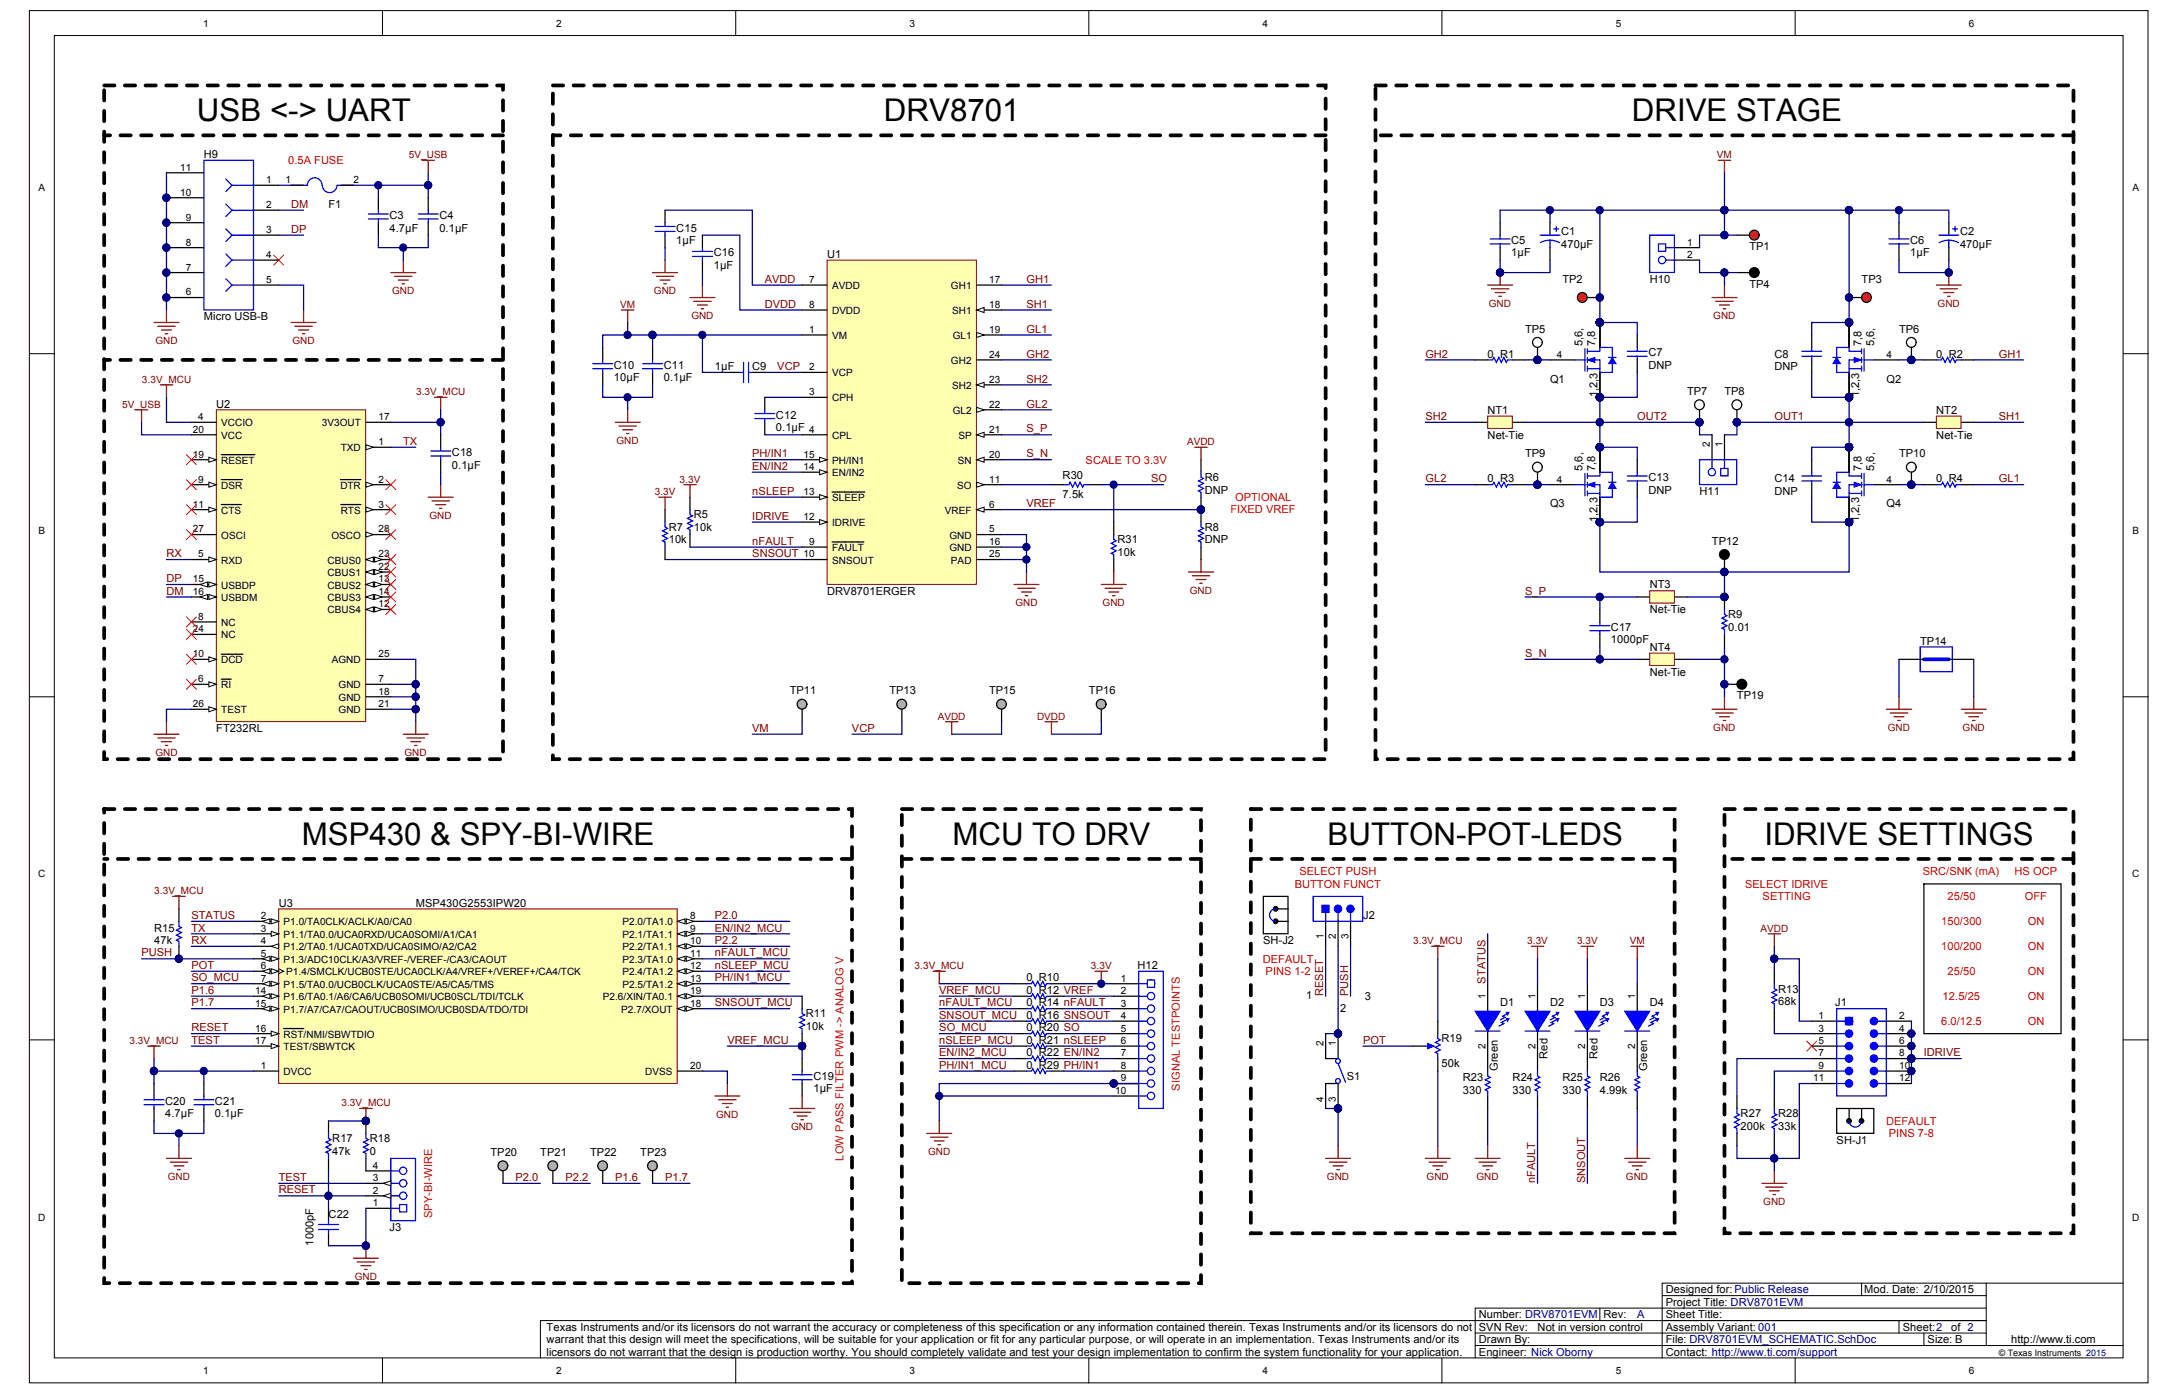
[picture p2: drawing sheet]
<svg xmlns="http://www.w3.org/2000/svg" width="424mm" height="271mm" viewBox="0 0 424 271" stroke-linecap="round" stroke-linejoin="round" font-family="sans-serif">
<defs><g id="words">
<g font-size="6.1">
<text x="38.2" y="23.5">USB &lt;-&gt; UART</text>
<text x="171.6" y="23.5">DRV8701</text>
<text x="316.7" y="23.5">DRIVE STAGE</text>
<text x="58.6" y="164">MSP430 &amp; SPY-BI-WIRE</text>
<text x="184.9" y="164">MCU TO DRV</text>
<text x="257.7" y="164">BUTTON-POT-LEDS</text>
<text x="342.4" y="164">IDRIVE SETTINGS</text>
</g>
<g font-size="2.2">
<text x="39.6" y="30.7">H9</text>
<text x="63.8" y="40.4">F1</text>
<text x="75.6" y="45">4.7µF</text>
<text x="75.6" y="42.5">C3</text>
<text x="85.3" y="45">0.1µF</text>
<text x="85.3" y="42.5">C4</text>
<text x="131.3" y="47.4">1µF</text>
<text x="131.3" y="45">C15</text>
<text x="293.3" y="47.4">C5</text>
<text x="303" y="45.7">C1</text>
<text x="370.7" y="47.4">C6</text>
<text x="380.4" y="45.7">C2</text>
<text x="138.5" y="52.2">1µF</text>
<text x="138.5" y="49.8">C16</text>
<text x="160.5" y="50">U1</text>
<text x="293.3" y="49.8">1µF</text>
<text x="303" y="48.1">470µF</text>
<text x="339.5" y="48.6">TP1</text>
<text x="370.7" y="49.8">1µF</text>
<text x="380.4" y="48.1">470µF</text>
<text x="303.2" y="54.9">TP2</text>
<text x="320.2" y="54.9">H10</text>
<text x="339.5" y="55.8">TP4</text>
<text x="361.3" y="54.9">TP3</text>
<text x="39.6" y="62.1">Micro USB-B</text>
<text x="296" y="64.5">TP5</text>
<text x="368.6" y="64.5">TP6</text>
<text x="119.1" y="71.6">C10</text>
<text x="128.8" y="71.6">C11</text>
<text x="138.7" y="71.8">1µF</text>
<text x="146" y="71.8">C9</text>
<text x="288.7" y="69.4">0 R1</text>
<text x="307.1" y="67.2" transform="rotate(-90 307.1 67.2)">5,6,</text>
<text x="309.6" y="67.2" transform="rotate(-90 309.6 67.2)">7,8</text>
<text x="319.9" y="71.6">DNP</text>
<text x="319.9" y="69.1">C7</text>
<text x="344.4" y="71.8">DNP</text>
<text x="344.4" y="69.4">C8</text>
<text x="361.3" y="67.2" transform="rotate(-90 361.3 67.2)">7,8</text>
<text x="363.8" y="67.2" transform="rotate(-90 363.8 67.2)">5,6,</text>
<text x="375.8" y="69.4">0 R2</text>
<text x="119.1" y="74">10µF</text>
<text x="128.8" y="74">0.1µF</text>
<text x="300.8" y="74.2">Q1</text>
<text x="310" y="77.1" transform="rotate(-90 310 77.1)">1,2,3</text>
<text x="327.4" y="76.6">TP7</text>
<text x="334.7" y="76.6">TP8</text>
<text x="360.9" y="77.1" transform="rotate(-90 360.9 77.1)">1,2,3</text>
<text x="366.1" y="74.2">Q2</text>
<text x="42" y="79.1">U2</text>
<text x="150.6" y="83.7">0.1µF 4</text>
<text x="150.6" y="81.2">C12</text>
<text x="288.7" y="80.3">NT1</text>
<text x="375.8" y="80.3">NT2</text>
<text x="87.7" y="88.5">C18</text>
<text x="288.7" y="85.1">Net-Tie</text>
<text x="296" y="88.8">TP9</text>
<text x="368.6" y="88.8">TP10</text>
<text x="375.8" y="85.1">Net-Tie</text>
<text x="87.7" y="91">0.1µF</text>
<text x="206.2" y="92.9">R30</text>
<text x="233.8" y="95.8">DNP</text>
<text x="233.8" y="93.4">R6</text>
<text x="288.7" y="93.6">0 R3</text>
<text x="307.1" y="91.4" transform="rotate(-90 307.1 91.4)">5,6,</text>
<text x="309.6" y="91.4" transform="rotate(-90 309.6 91.4)">7,8</text>
<text x="319.9" y="95.8">DNP</text>
<text x="319.9" y="93.4">C13</text>
<text x="344.4" y="93.6">C14</text>
<text x="361.3" y="91.4" transform="rotate(-90 361.3 91.4)">7,8</text>
<text x="363.8" y="91.4" transform="rotate(-90 363.8 91.4)">5,6,</text>
<text x="375.8" y="93.6">0 R4</text>
<text x="134.6" y="100.6">R5</text>
<text x="206.2" y="96.7">7.5k</text>
<text x="300.8" y="98.5">Q3</text>
<text x="310" y="101.3" transform="rotate(-90 310 101.3)">1,2,3</text>
<text x="329.9" y="96">H11</text>
<text x="344.4" y="96">DNP</text>
<text x="360.9" y="101.3" transform="rotate(-90 360.9 101.3)">1,2,3</text>
<text x="366.1" y="98.5">Q4</text>
<text x="129.8" y="105.5">10k</text>
<text x="129.8" y="103.1">R7</text>
<text x="134.6" y="103.1">10k</text>
<text x="216.9" y="107.9">10k</text>
<text x="216.9" y="105.5">R31</text>
<text x="233.8" y="105.5">DNP</text>
<text x="233.8" y="103.1">R8</text>
<text x="332.3" y="105.7">TP12</text>
<text x="160.5" y="115.4">DRV8701ERGER</text>
<text x="320.2" y="114.2">NT3</text>
<text x="320.2" y="119">Net-Tie</text>
<text x="335.4" y="120">R9</text>
<text x="312.7" y="124.8">1000pF</text>
<text x="312.7" y="122.4">C17</text>
<text x="335.4" y="122.4">0.01</text>
<text x="372.7" y="125.1">TP14</text>
<text x="320.2" y="126.3">NT4</text>
<text x="320.2" y="131.1">Net-Tie</text>
<text x="153.3" y="134.8">TP11</text>
<text x="172.6" y="134.8">TP13</text>
<text x="192" y="134.8">TP15</text>
<text x="211.3" y="134.8">TP16</text>
<text x="337.1" y="135.7">TP19</text>
<text x="42" y="142">FT232RL</text>
<text x="54.1" y="175.9">U3</text>
<text x="80.7" y="175.9">MSP430G2553IPW20</text>
<text x="264.6" y="178.4">J2</text>
<text x="29.9" y="183.2">47k</text>
<text x="29.9" y="180.8">R15</text>
<text x="245.2" y="183.2">SH-J2</text>
<text x="199.2" y="190.5">0 R10</text>
<text x="220.8" y="188.1">H12</text>
<text x="156.4" y="197.5">R11</text>
<text x="199.2" y="192.9">0 R12 VREF</text>
<text x="199.2" y="195.3">0 R14 nFAULT</text>
<text x="199.2" y="197.7">0 R16 SNSOUT</text>
<text x="253.5" y="193.8">1</text>
<text x="260.1" y="196.5">2</text>
<text x="264.9" y="194.1">3</text>
<text x="291.2" y="195.3">D1</text>
<text x="300.8" y="195.3">D2</text>
<text x="310.5" y="195.3">D3</text>
<text x="320.2" y="195.3">D4</text>
<text x="345.1" y="195.1">68k</text>
<text x="345.1" y="192.7">R13</text>
<text x="356.2" y="195.3">J1</text>
<text x="156.4" y="199.9">10k</text>
<text x="199.2" y="200.2">0 R20 SO</text>
<text x="199.2" y="202.6">0 R21 nSLEEP</text>
<text x="279.8" y="202.3">R19</text>
<text x="157.9" y="209.6">C19</text>
<text x="199.2" y="205">0 R22 EN/IN2</text>
<text x="199.2" y="207.4">0 R29 PH/IN1</text>
<text x="261.4" y="209.6">S1</text>
<text x="279.8" y="207.2">50k</text>
<text x="283.9" y="209.8">R23</text>
<text x="290.7" y="207.9" transform="rotate(-90 290.7 207.9)">Green</text>
<text x="293.6" y="209.8">R24</text>
<text x="300.4" y="205.4" transform="rotate(-90 300.4 205.4)">Red</text>
<text x="303.2" y="209.8">R25</text>
<text x="310" y="205.4" transform="rotate(-90 310 205.4)">Red</text>
<text x="310.5" y="209.8">R26</text>
<text x="319.7" y="207.9" transform="rotate(-90 319.7 207.9)">Green</text>
<text x="32.1" y="214.4">C20</text>
<text x="41.7" y="214.4">C21</text>
<text x="157.9" y="212">1µF</text>
<text x="283.9" y="212.2">330</text>
<text x="293.6" y="212.2">330</text>
<text x="303.2" y="212.2">330</text>
<text x="310.5" y="212.2">4.99k</text>
<text x="32.1" y="216.8">4.7µF</text>
<text x="41.7" y="216.8">0.1µF</text>
<text x="64.5" y="221.7">R17</text>
<text x="71.8" y="221.7">R18</text>
<text x="337.8" y="219.3">200k</text>
<text x="337.8" y="216.8">R27</text>
<text x="345.1" y="219.3">33k</text>
<text x="345.1" y="216.8">R28</text>
<text x="356.5" y="221.9">SH-J1</text>
<text x="64.5" y="224.1">47k</text>
<text x="71.8" y="224.1">0</text>
<text x="95.2" y="224.3">TP20</text>
<text x="104.9" y="224.3">TP21</text>
<text x="114.5" y="224.3">TP22</text>
<text x="124.3" y="224.3">TP23</text>
<text x="63.8" y="236.5">C22</text>
<text x="75.6" y="238.9">J3</text>
<text x="60.9" y="241.8" transform="rotate(-90 60.9 241.8)">1000pF</text>
<text x="323.3" y="251">Designed for:Public Release</text>
<text x="361.8" y="251">Mod. Date: 2/10/2015</text>
<text x="287" y="255.8">Number: DRV8701EVM</text>
<text x="311.2" y="255.8">Rev:</text>
<text x="323.3" y="255.8">Sheet Title:</text>
<text x="323.3" y="253.4">Project Title: DRV8701EVM</text>
<text x="106.1" y="258.3">Texas Instruments and/or its licensors do not warrant the accuracy or completeness of this specification or any information contained therein. Texas Instruments and/or its licensors do not</text>
<text x="106.1" y="260.7">warrant that this design will meet the specifications, will be suitable for your application or fit for any particular purpose, or will operate in an implementation. Texas Instruments and/or its</text>
<text x="106.1" y="263.1">licensors do not warrant that the design is production worthy. You should completely validate and test your design implementation to confirm the system functionality for your application.</text>
<text x="287" y="260.7">Drawn By:</text>
<text x="287" y="263.1">Engineer: Nick Oborny</text>
<text x="287" y="258.3">SVN Rev:</text>
<text x="298.4" y="258.3">Not in version control</text>
<text x="323.3" y="260.7">File: DRV8701EVM_SCHEMATIC.SchDoc</text>
<text x="323.3" y="263.1">Contact: http://www.ti.com/support</text>
<text x="323.3" y="258.3">Assembly Variant: 001</text>
<text x="369.3" y="258.3">Sheet:2</text>
<text x="374.1" y="260.7">Size: B</text>
<text x="378.7" y="258.3">of 2</text>
<text x="390.3" y="260.7">http://www.ti.com</text>
</g>
<g font-size="2.2" fill="#f00">
<text x="55.9" y="31.9">0.5A FUSE</text>
<text x="210.7" y="90">SCALE TO 3.3V</text>
<text x="238.8" y="99.6">FIXED VREF</text>
<text x="239.7" y="97.2">OPTIONAL</text>
<text x="251.3" y="172.3">BUTTON FUNCT</text>
<text x="252.2" y="169.9">SELECT PUSH</text>
<text x="338.7" y="172.3">SELECT IDRIVE</text>
<text x="373.2" y="169.9">SRC/SNK (mA)</text>
<text x="391" y="169.9">HS OCP</text>
<text x="342.1" y="174.7">SETTING</text>
<text x="376.7" y="179.6">150/300</text>
<text x="378" y="174.7">25/50</text>
<text x="393" y="174.7">OFF</text>
<text x="393.5" y="179.6">ON</text>
<text x="376.7" y="184.4">100/200</text>
<text x="393.5" y="184.4">ON</text>
<text x="245.1" y="186.8">DEFAULT</text>
<text x="245.6" y="189.2">PINS 1-2</text>
<text x="378" y="189.2">25/50</text>
<text x="393.5" y="189.2">ON</text>
<text x="377" y="194.1">12.5/25</text>
<text x="393.5" y="194.1">ON</text>
<text x="376.7" y="198.9">6.0/12.5</text>
<text x="393.5" y="198.9">ON</text>
<text x="229" y="211.7" transform="rotate(-90 229 211.7)">SIGNAL TESTPOINTS</text>
<text x="366" y="218.3">DEFAULT</text>
<text x="366.6" y="220.7">PINS 7-8</text>
<text x="163.7" y="225.2" transform="rotate(-90 163.7 225.2)">LOW PASS FILTER PWM -&gt; ANALOG V</text>
<text x="83.9" y="236.4" transform="rotate(-90 83.9 236.4)">SPY-BI-WIRE</text>
</g>
<g font-size="2.2" fill="#800000">
<text x="56.5" y="40.4">DM</text>
<text x="56.5" y="45.2">DP</text>
<text x="148.4" y="54.9">AVDD</text>
<text x="148.4" y="59.7">DVDD</text>
<text x="199.2" y="54.9">GH1</text>
<text x="199.2" y="59.7">SH1</text>
<text x="199.2" y="64.5">GL1</text>
<text x="150.9" y="71.8">VCP</text>
<text x="199.2" y="69.4">GH2</text>
<text x="276.6" y="69.4">GH2</text>
<text x="387.9" y="69.4">GH1</text>
<text x="199.2" y="74.2">SH2</text>
<text x="199.2" y="79.1">GL2</text>
<text x="199.2" y="83.9">S_P</text>
<text x="276.6" y="81.5">SH2</text>
<text x="317.8" y="81.5">OUT2</text>
<text x="344.4" y="81.5">OUT1</text>
<text x="387.9" y="81.5">SH1</text>
<text x="78.3" y="86.4">TX</text>
<text x="146" y="88.8">PH/IN1</text>
<text x="199.2" y="88.8">S_N</text>
<text x="146" y="91.2">EN/IN2</text>
<text x="223.4" y="93.6">SO</text>
<text x="276.6" y="93.6">GL2</text>
<text x="387.9" y="93.6">GL1</text>
<text x="146" y="96">nSLEEP</text>
<text x="146" y="100.9">IDRIVE</text>
<text x="199.2" y="98.5">VREF</text>
<text x="146" y="105.7">nFAULT</text>
<text x="32.3" y="108.1">RX</text>
<text x="32.3" y="113">DP</text>
<text x="146" y="108.1">SNSOUT 10</text>
<text x="32.3" y="115.4">DM</text>
<text x="296" y="115.4">S_P</text>
<text x="296" y="127.5">S_N</text>
<text x="146" y="142">VM</text>
<text x="165.3" y="142">VCP</text>
<text x="37.2" y="178.4">STATUS</text>
<text x="138.7" y="178.4">P2.0</text>
<text x="27.5" y="185.6">PUSH</text>
<text x="37.2" y="180.8">TX</text>
<text x="37.2" y="183.2">RX</text>
<text x="138.7" y="185.6">nFAULT_MCU</text>
<text x="138.7" y="183.2">P2.2</text>
<text x="138.7" y="180.8">EN/IN2_MCU</text>
<text x="37.2" y="188.1">POT</text>
<text x="37.2" y="190.5">SO_MCU</text>
<text x="138.7" y="190.5">PH/IN1_MCU</text>
<text x="138.7" y="188.1">nSLEEP_MCU</text>
<text x="288.3" y="190.9" transform="rotate(-90 288.3 190.9)">STATUS</text>
<text x="37.2" y="192.9">P1.6</text>
<text x="37.2" y="195.3">P1.7</text>
<text x="138.7" y="195.3">SNSOUT_MCU</text>
<text x="182.3" y="192.9">VREF_MCU</text>
<text x="182.3" y="195.3">nFAULT_MCU</text>
<text x="182.3" y="197.7">SNSOUT_MCU</text>
<text x="256.8" y="193.3" transform="rotate(-90 256.8 193.3)">RESET</text>
<text x="261.6" y="193.3" transform="rotate(-90 261.6 193.3)">PUSH</text>
<text x="37.2" y="200.2">RESET</text>
<text x="37.2" y="202.6">TEST</text>
<text x="141.2" y="202.6">VREF_MCU</text>
<text x="182.3" y="200.2">SO_MCU</text>
<text x="182.3" y="202.6">nSLEEP_MCU</text>
<text x="264.6" y="202.6">POT</text>
<text x="182.3" y="205">EN/IN2_MCU</text>
<text x="182.3" y="207.4">PH/IN1_MCU</text>
<text x="373.4" y="205">IDRIVE</text>
<text x="54.1" y="231.6">RESET</text>
<text x="54.1" y="229.2">TEST</text>
<text x="100.1" y="229.2">P2.0</text>
<text x="109.7" y="229.2">P2.2</text>
<text x="119.4" y="229.2">P1.6</text>
<text x="129.1" y="229.2">P1.7</text>
<text x="298" y="229.7" transform="rotate(-90 298 229.7)">nFAULT</text>
<text x="307.6" y="229.7" transform="rotate(-90 307.6 229.7)">SNSOUT</text>
</g>
<text font-size="2.2" fill="#000080" x="317.8" y="255.8">A</text>
<g font-size="1.9">
<text x="39.4" y="5.2">1</text>
<text x="108" y="5.2">2</text>
<text x="176.5" y="5.2">3</text>
<text x="245" y="5.2">4</text>
<text x="313.6" y="5.2">5</text>
<text x="382.1" y="5.2">6</text>
<text x="35" y="33.1">11</text>
<text x="51.7" y="35.5">1</text>
<text x="55.4" y="35.5">1</text>
<text x="68.6" y="35.5">2</text>
<text x="7.5" y="37.1">A</text>
<text x="35" y="38">10</text>
<text x="51.7" y="40.4">2</text>
<text x="413.9" y="37.1">A</text>
<text x="36.1" y="47.7">8</text>
<text x="36.1" y="42.8">9</text>
<text x="51.7" y="45.2">3</text>
<text x="327.4" y="47.7">1</text>
<text x="36.1" y="52.5">7</text>
<text x="51.7" y="50.1">4</text>
<text x="327.4" y="50.1">2</text>
<text x="36.1" y="57.3">6</text>
<text x="51.7" y="54.9">5</text>
<text x="157" y="54.9">7</text>
<text x="157" y="59.8">8</text>
<text x="161.5" y="56.1">AVDD</text>
<text x="184.6" y="56.1">GH1</text>
<text x="192" y="54.9">17</text>
<text x="192" y="59.8">18</text>
<text x="157" y="64.6">1</text>
<text x="161.5" y="65.8">VM</text>
<text x="161.5" y="61">DVDD</text>
<text x="184.8" y="61">SH1</text>
<text x="184.9" y="65.8">GL1</text>
<text x="192" y="64.6">19</text>
<text x="157" y="71.9">2</text>
<text x="184.6" y="70.7">GH2</text>
<text x="192" y="69.4">24</text>
<text x="302.1" y="69.4">4</text>
<text x="366.1" y="69.4">4</text>
<text x="157" y="76.7">3</text>
<text x="161.5" y="73.1">VCP</text>
<text x="161.5" y="77.9">CPH</text>
<text x="184.8" y="75.5">SH2</text>
<text x="192" y="74.3">23</text>
<text x="37.4" y="83.9">20</text>
<text x="38.5" y="81.5">4</text>
<text x="43" y="82.8">VCCIO</text>
<text x="62.5" y="82.8">3V3OUT</text>
<text x="73.4" y="81.5">17</text>
<text x="184.9" y="80.3">GL2</text>
<text x="192" y="83.9">21</text>
<text x="192" y="79.1">22</text>
<text x="37.4" y="88.8">19</text>
<text x="43" y="85.2">VCC</text>
<text x="66.1" y="87.6">TXD</text>
<text x="73.4" y="86.4">1</text>
<text x="155.9" y="88.8">15</text>
<text x="161.5" y="85.2">CPL</text>
<text x="186" y="85.2">SP</text>
<text x="192" y="88.8">20</text>
<text x="331.9" y="86.8" transform="rotate(-90 331.9 86.8)">2</text>
<text x="334.3" y="86.8" transform="rotate(-90 334.3 86.8)">1</text>
<text x="38.5" y="93.7">9</text>
<text x="43" y="94.9">DSR</text>
<text x="43" y="90">RESET</text>
<text x="66.1" y="94.9">DTR</text>
<text x="73.4" y="93.7">2</text>
<text x="155.9" y="91.3">14</text>
<text x="161.5" y="92.4">EN/IN2</text>
<text x="161.5" y="90">PH/IN1</text>
<text x="185.7" y="94.9">SO</text>
<text x="185.9" y="90">SN</text>
<text x="192" y="93.7">11</text>
<text x="302.1" y="93.7">4</text>
<text x="366.1" y="93.7">4</text>
<text x="37.4" y="98.5">11</text>
<text x="43" y="99.7">CTS</text>
<text x="66.1" y="99.7">RTS</text>
<text x="73.4" y="98.5">3</text>
<text x="155.9" y="100.9">12</text>
<text x="155.9" y="96.1">13</text>
<text x="161.5" y="97.3">SLEEP</text>
<text x="183.4" y="99.7">VREF</text>
<text x="192" y="98.5">6</text>
<text x="7.5" y="103.7">B</text>
<text x="37.4" y="103.3">27</text>
<text x="43" y="104.5">OSCI</text>
<text x="64.3" y="104.5">OSCO</text>
<text x="73.4" y="103.3">28</text>
<text x="157" y="105.8">9</text>
<text x="161.5" y="107">FAULT</text>
<text x="161.5" y="102.1">IDRIVE</text>
<text x="184.3" y="104.5">GND</text>
<text x="184.3" y="107">GND</text>
<text x="192" y="103.3">5</text>
<text x="192" y="105.8">16</text>
<text x="413.9" y="103.7">B</text>
<text x="37.4" y="113">15</text>
<text x="38.5" y="108.2">5</text>
<text x="43" y="109.4">RXD</text>
<text x="63.6" y="111.8">CBUS1</text>
<text x="63.6" y="109.4">CBUS0</text>
<text x="73.4" y="113">13</text>
<text x="73.4" y="110.6">22</text>
<text x="73.4" y="108.2">23</text>
<text x="161.5" y="109.4">SNSOUT</text>
<text x="184.6" y="109.4">PAD</text>
<text x="192" y="108.2">25</text>
<text x="37.4" y="115.4">16</text>
<text x="43" y="114.2">USBDP</text>
<text x="43" y="116.7">USBDM</text>
<text x="63.6" y="119.1">CBUS4</text>
<text x="63.6" y="114.2">CBUS2</text>
<text x="63.6" y="116.7">CBUS3</text>
<text x="73.4" y="117.9">12</text>
<text x="73.4" y="115.4">14</text>
<text x="37.4" y="122.7">24</text>
<text x="38.5" y="120.3">8</text>
<text x="43" y="121.5">NC</text>
<text x="43" y="123.9">NC</text>
<text x="37.4" y="127.5">10</text>
<text x="43" y="128.8">DCD</text>
<text x="64.4" y="128.8">AGND</text>
<text x="73.4" y="127.5">25</text>
<text x="37.4" y="137.2">26</text>
<text x="38.5" y="132.4">6</text>
<text x="43" y="133.6">RI</text>
<text x="65.7" y="133.6">GND</text>
<text x="65.7" y="136">GND</text>
<text x="73.4" y="132.4">7</text>
<text x="73.4" y="134.8">18</text>
<text x="73.4" y="137.2">21</text>
<text x="43" y="138.4">TEST</text>
<text x="65.7" y="138.4">GND</text>
<text x="7.4" y="170.3">C</text>
<text x="413.8" y="170.3">C</text>
<text x="50.6" y="178.4">2</text>
<text x="55" y="179.6">P1.0/TA0CLK/ACLK/A0/CA0</text>
<text x="120.8" y="179.6">P2.0/TA1.0</text>
<text x="133.9" y="178.4">8</text>
<text x="50.6" y="180.8">3</text>
<text x="50.6" y="183.2">4</text>
<text x="50.6" y="185.7">5</text>
<text x="55" y="182">P1.1/TA0.0/UCA0RXD/UCA0SOMI/A1/CA1</text>
<text x="55" y="184.5">P1.2/TA0.1/UCA0TXD/UCA0SIMO/A2/CA2</text>
<text x="120.8" y="182">P2.1/TA1.1</text>
<text x="120.8" y="184.5">P2.2/TA1.1</text>
<text x="133.9" y="180.8">9</text>
<text x="133.9" y="183.2">10</text>
<text x="133.9" y="185.7">11</text>
<text x="256.9" y="182.3" transform="rotate(-90 256.9 182.3)">1</text>
<text x="259.3" y="182.3" transform="rotate(-90 259.3 182.3)">2</text>
<text x="261.7" y="182.3" transform="rotate(-90 261.7 182.3)">3</text>
<text x="50.6" y="188.1">6</text>
<text x="50.6" y="190.5">7</text>
<text x="55" y="186.9">P1.3/ADC10CLK/A3/VREF-/VEREF-/CA3/CAOUT</text>
<text x="55" y="191.7">P1.5/TA0.0/UCB0CLK/UCA0STE/A5/CA5/TMS</text>
<text x="55.5" y="189.3">P1.4/SMCLK/UCB0STE/UCA0CLK/A4/VREF+/VEREF+/CA4/TCK</text>
<text x="120.8" y="186.9">P2.3/TA1.0</text>
<text x="120.8" y="189.3">P2.4/TA1.2</text>
<text x="120.8" y="191.7">P2.5/TA1.2</text>
<text x="133.9" y="188.1">12</text>
<text x="133.9" y="190.5">13</text>
<text x="217.5" y="190.5">1</text>
<text x="49.5" y="192.9">14</text>
<text x="49.5" y="195.4">15</text>
<text x="55" y="194.1">P1.6/TA0.1/A6/CA6/UCB0SOMI/UCB0SCL/TDI/TCLK</text>
<text x="55" y="196.6">P1.7/A7/CA7/CAOUT/UCB0SIMO/UCB0SDA/TDO/TDI</text>
<text x="117" y="194.1">P2.6/XIN/TA0.1</text>
<text x="120.6" y="196.6">P2.7/XOUT</text>
<text x="133.9" y="195.4">18</text>
<text x="133.9" y="192.9">19</text>
<text x="217.5" y="197.8">4</text>
<text x="217.5" y="192.9">2</text>
<text x="217.5" y="195.4">3</text>
<text x="288.3" y="193.8" transform="rotate(-90 288.3 193.8)">1</text>
<text x="298" y="193.8" transform="rotate(-90 298 193.8)">1</text>
<text x="307.7" y="193.8" transform="rotate(-90 307.7 193.8)">1</text>
<text x="317.4" y="193.8" transform="rotate(-90 317.4 193.8)">1</text>
<text x="353" y="197.8">1</text>
<text x="368.6" y="197.8">2</text>
<text x="49.5" y="200.2">16</text>
<text x="49.5" y="202.6">17</text>
<text x="55" y="201.4">RST/NMI/SBWTDIO</text>
<text x="55" y="203.8">TEST/SBWTCK</text>
<text x="217.5" y="200.2">5</text>
<text x="217.5" y="202.6">6</text>
<text x="256.9" y="203" transform="rotate(-90 256.9 203)">2</text>
<text x="259.3" y="203" transform="rotate(-90 259.3 203)">1</text>
<text x="288.3" y="203.6" transform="rotate(-90 288.3 203.6)">2</text>
<text x="298" y="203.6" transform="rotate(-90 298 203.6)">2</text>
<text x="307.7" y="203.6" transform="rotate(-90 307.7 203.6)">2</text>
<text x="317.4" y="203.6" transform="rotate(-90 317.4 203.6)">2</text>
<text x="353" y="200.2">3</text>
<text x="353" y="202.6">5</text>
<text x="368.6" y="200.2">4</text>
<text x="368.6" y="202.6">6</text>
<text x="50.6" y="207.5">1</text>
<text x="55" y="208.7">DVCC</text>
<text x="125.2" y="208.7">DVSS</text>
<text x="133.9" y="207.5">20</text>
<text x="217.5" y="205">7</text>
<text x="217.5" y="207.5">8</text>
<text x="217.5" y="209.9">9</text>
<text x="351.9" y="209.9">11</text>
<text x="353" y="205">7</text>
<text x="353" y="207.5">9</text>
<text x="368.6" y="205">8</text>
<text x="368.6" y="207.5">10</text>
<text x="368.6" y="209.9">12</text>
<text x="216.4" y="212.3">10</text>
<text x="256.9" y="213.8" transform="rotate(-90 256.9 213.8)">4</text>
<text x="259.3" y="213.8" transform="rotate(-90 259.3 213.8)">3</text>
<text x="72.3" y="226.8">4</text>
<text x="72.3" y="231.7">2</text>
<text x="72.3" y="229.2">3</text>
<text x="7.4" y="236.9">D</text>
<text x="72.3" y="234.1">1</text>
<text x="413.8" y="236.9">D</text>
<text x="39.4" y="266.7">1</text>
<text x="108" y="266.7">2</text>
<text x="176.5" y="266.7">3</text>
<text x="245" y="266.7">4</text>
<text x="313.6" y="266.7">5</text>
<text x="382.1" y="266.7">6</text>
</g>
<g font-size="1.9" fill="#800000">
<text x="79.4" y="30.7">5V_USB</text>
<text x="333.2" y="30.7">VM</text>
<text x="76.1" y="57.1">GND</text>
<text x="120.4" y="59.8">VM</text>
<text x="126.9" y="57.1">GND</text>
<text x="289" y="59.5">GND</text>
<text x="376.1" y="59.5">GND</text>
<text x="134.2" y="61.9">GND</text>
<text x="332.5" y="61.9">GND</text>
<text x="30.2" y="66.8">GND</text>
<text x="56.8" y="66.8">GND</text>
<text x="27.5" y="74.3">3.3V_MCU</text>
<text x="80.8" y="76.7">3.3V_MCU</text>
<text x="23.7" y="79.1">5V_USB</text>
<text x="119.7" y="86.1">GND</text>
<text x="230.4" y="86.4">AVDD</text>
<text x="131.9" y="93.7">3.3V</text>
<text x="83.4" y="100.7">GND</text>
<text x="127.1" y="96.1">3.3V</text>
<text x="197.1" y="117.6">GND</text>
<text x="214" y="117.6">GND</text>
<text x="230.9" y="115.2">GND</text>
<text x="182" y="139.7">AVDD</text>
<text x="201.3" y="139.7">DVDD</text>
<text x="332.5" y="141.8">GND</text>
<text x="366.4" y="141.8">GND</text>
<text x="380.9" y="141.8">GND</text>
<text x="30.2" y="146.7">GND</text>
<text x="78.5" y="146.7">GND</text>
<text x="29.9" y="173.5">3.3V_MCU</text>
<text x="274.3" y="183.2">3.3V_MCU</text>
<text x="296.4" y="183.2">3.3V</text>
<text x="306.1" y="183.2">3.3V</text>
<text x="316.3" y="183.2">VM</text>
<text x="341.7" y="180.8">AVDD</text>
<text x="177.5" y="188.1">3.3V_MCU</text>
<text x="211.7" y="188.1">3.3V</text>
<text x="25.1" y="202.6">3.3V_MCU</text>
<text x="66.3" y="214.7">3.3V_MCU</text>
<text x="139" y="216.9">GND</text>
<text x="153.5" y="219.3">GND</text>
<text x="180.1" y="224.2">GND</text>
<text x="32.6" y="229">GND</text>
<text x="257.5" y="229">GND</text>
<text x="276.9" y="229">GND</text>
<text x="286.6" y="229">GND</text>
<text x="315.6" y="229">GND</text>
<text x="342.2" y="233.8">GND</text>
<text x="68.8" y="248.4">GND</text>
</g>
<text font-size="1.7" x="387.9" y="263.2">© Texas Instruments 2015</text>
</g></defs>
<g fill="#fff" stroke="#000" stroke-width=".19">
<path d="M5.7 2.1h411.2v266.3h-411.2z"/>
<path d="M10.5 6.9h401.6v256.6h-401.6z"/>
</g>
<g fill="none" stroke="#000" stroke-width=".19">
<path d="M74.2 2.1v4.8M142.8 2.1v4.8M211.3 2.1v4.8M279.9 2.1v4.8M348.4 2.1v4.8M5.7 68.6h4.8M412.1 68.6h4.8M5.7 135.2h4.8M412.1 135.2h4.8M5.7 201.8h4.8M412.1 201.8h4.8M286.3 258.7h99.2"/>
<path d="M310.5 253.9v2.4M322.6 251.5h62.9M361.3 249v2.5M368.6 256.3v2.4M373.4 258.7v2.4M385.5 256.3h-280.6v7.3M385.5 253.9h-99.2v9.7M385.5 249v12.1M412.1 249h-89.5v14.6M74.2 263.6v4.8M142.8 263.6v4.8M211.3 263.6v4.8"/>
<path d="M279.9 263.6v4.8M286.3 261.1h125.8M348.4 263.6v4.8"/>
</g>
<path d="M56.5 36h2.4M66.2 36h2.4M300.8 69.9h4.9M310.5 62.6v4.8M310.5 72.3v4.8M300.8 94.1h4.9M310.5 86.8v4.8M310.5 96.5v4.8" fill="none" stroke="#000" stroke-width=".24"/>
<g fill="#000080" stroke="#000080" stroke-width=".19">
<circle cx="310.5" cy="62.6" r=".71"/>
<circle cx="310.5" cy="77.1" r=".71"/>
<circle cx="310.5" cy="86.8" r=".71"/>
<circle cx="310.5" cy="101.3" r=".71"/>
</g>
<g fill="none" stroke="#00f" stroke-width=".24">
<path d="M62.5 36a1.43 1.43 0 0 0-1.4-1.5 1.43 1.43 0 0 0-1.5 1.5h-3.1M65.4 36a1.43 1.43 0 0 1-1.4 1.4 1.43 1.43 0 0 1-1.5-1.4M65.5 36h3.1M305.7 69.9h1.9M307.6 67.7v4.3M308.1 68.2h2.4v-.8h2.4v2M308.1 69.9h2.4v2.4h2.4v-1.7M308.1 71.5h2.4M308.1 67.7v.9M308.1 69.4v.9M308.1 71.1v.9M312.2 69.4h1.4"/>
<path d="M305.7 94.1h1.9M307.6 91.9v4.3M308.1 92.4h2.4v-.8h2.4v2M308.1 94.1h2.4v2.4h2.4v-1.7M308.1 91.9v1M308.1 93.6v1M308.1 95.3v.9M308.1 95.8h2.4M312.2 93.6h1.4"/>
</g>
<g fill="#00f" stroke="#00f" stroke-width=".19">
<path d="M308.1 69.9l1.4-.5v.9z"/>
<path d="M312.9 69.4l.7 1.2h-1.4z"/>
<path d="M308.1 94.1l1.4-.5v1z"/>
<path d="M312.9 93.6l.7 1.2h-1.4z"/>
</g>
<path d="M54.1 36h2.4M54.1 55.3h4.8v4.9M54.1 40.8h4.8M54.1 45.6h4.8" fill="none" stroke="#000080" stroke-width=".24"/>
<path d="M29.9 62.6h4.8M30.6 63.3h3.4M31.3 64h2M32.1 64.8h.5M32.3 60.2v2.4M56.5 62.6h4.8M57.2 63.3h3.4M58 64h1.9M58.7 64.8h.5M58.9 60.2v2.4" fill="none" stroke="#800000" stroke-width=".24"/>
<path d="M53.1 49.5l2 2M55.1 49.5l-2 2" fill="none" stroke="#f00" stroke-width=".19"/>
<circle cx="340.5" cy="45.6" r=".95" fill="#ee0e22" stroke="#000" stroke-width=".24"/>
<path d="M337.1 45.6h2.4" fill="none" stroke="#000" stroke-width=".24"/>
<path d="M39.6 31.1h9.6v29h-9.6z" fill="#fff" stroke="#00f" stroke-width=".24"/>
<g fill="none" stroke="#00f" stroke-width=".24">
<path d="M43.8 39.6l1.2 1.2-1.2 1.2M43.8 34.7l1.2 1.3-1.2 1.2M44.9 36h4.3M43.8 44.4l1.2 1.2-1.2 1.3M43.8 49.3l1.2 1.2-1.2 1.2M43.8 54.1l1.2 1.2-1.2 1.2M44.9 40.8h4.3M44.9 45.6h4.3M44.9 50.5h4.3M44.9 55.3h4.3M71.5 41.5h3.9M71.5 42.5h3.9"/>
<path d="M73.4 40.8v.7M73.4 42.5v.7M289.2 46.4h3.9M289.2 47.3h3.9M291.2 45.6v.8M291.2 47.3v.8M366.6 46.4h3.9M366.6 47.3h3.9M368.6 45.6v.8M368.6 47.3v.8M288.7 69.9h1l.2-.5 .5 .9 .5-.9 .5 .9 .5-.9 .5 .9 .2-.4h1M334.7 118.3v.9l.5 .3-1 .5 1 .5-1 .4 1 .5-1 .5 .5 .3v.9"/>
<path d="M199.2 193.3h1l.2-.4 .5 .9 .5-.9 .5 .9 .5-.9 .5 .9 .2-.5h1M199.2 195.8h1l.2-.5 .5 .9 .5-.9 .5 .9 .5-.9 .5 .9 .2-.4h1M199.2 198.2h1l.2-.5 .5 1 .5-1 .5 1 .5-1 .5 1 .2-.5h1M344.4 190.9v1l.5 .2-1 .5 1 .5-1 .5 1 .5-1 .5 .5 .2v1M199.2 200.6h1l.2-.5 .5 1 .5-1 .5 1 .5-1 .5 1 .2-.5h1M199.2 203h1l.2-.5 .5 1 .5-1 .5 1 .5-1 .5 1 .2-.5h1M199.2 205.5h1l.2-.5 .5 .9 .5-.9 .5 .9 .5-.9 .5 .9 .2-.4h1M199.2 207.9h1l.2-.5 .5 1 .5-1 .5 1 .5-1 .5 1 .2-.5h1M337.1 215.1v1l.5 .2-1 .5 1 .5-1 .5 1 .5-1 .5 .5 .2v1M344.4 215.1v1l.5 .2-1 .5 1 .5-1 .5 1 .5-1 .5 .5 .2v1"/>
</g>
<g fill="none" stroke="#000" stroke-width=".24">
<path d="M32.3 38.4h7.3M32.3 33.5h7.3M49.2 36h4.9M73.4 38.4v2.4M32.3 57.7h7.3M32.3 52.9h7.3M32.3 48.1h7.3M32.3 43.2h7.3M49.2 40.8h4.9M49.2 45.6h4.9M49.2 50.5h4.9M49.2 55.3h4.9"/>
<path d="M73.4 43.2v2.4M291.2 43.2v2.4M291.2 48.1v2.4M337.1 52.9h2.4M368.6 43.2v2.4M368.6 48.1v2.4M286.3 69.9h2.4M293.6 69.9h2.4M317.8 115.9h2.4M325 115.9h2.4M334.7 115.9v2.4M334.7 123.1v2.4"/>
<path d="M196.8 193.3h2.4M196.8 195.8h2.4M196.8 198.2h2.4M204.1 193.3h2.4M204.1 195.8h2.4M204.1 198.2h2.4M344.4 188.5v2.4M344.4 195.8v2.4M196.8 200.6h2.4M196.8 203h2.4M196.8 205.5h2.4M196.8 207.9h2.4"/>
<path d="M204.1 200.6h2.4M204.1 203h2.4M204.1 205.5h2.4M204.1 207.9h2.4M337.1 212.7v2.4M337.1 220v2.4M344.4 212.7v2.4M344.4 220v2.4"/>
</g>
<g fill="#000080" stroke="#000080" stroke-width=".19">
<circle cx="32.3" cy="57.7" r=".71"/>
<circle cx="32.3" cy="52.9" r=".71"/>
<circle cx="32.3" cy="38.4" r=".71"/>
<circle cx="32.3" cy="48.1" r=".71"/>
<circle cx="32.3" cy="43.2" r=".71"/>
<circle cx="83.1" cy="35.9" r=".71"/>
<circle cx="73.4" cy="35.9" r=".71"/>
<circle cx="78.2" cy="48.1" r=".71"/>
<circle cx="344.3" cy="186.1" r=".71"/>
<circle cx="344.3" cy="224.8" r=".71"/>
<circle cx="334.7" cy="115.9" r=".71"/>
</g>
<g fill="none" stroke="#000080" stroke-width=".24">
<path d="M32.3 33.5v26.7M68.6 36h14.5v2.4M73.4 36v2.4M73.4 45.6v2.5h9.7v-2.5M78.3 48.1v2.4M182.3 198.2h14.5M182.3 195.8h14.5M182.3 193.3h14.5M344.4 188.5v-2.4h4.8v12.1h2.4M344.4 198.2v2.4h7.2M344.4 183.7v2.4M182.3 207.9h14.5"/>
<path d="M182.3 205.5h14.5M182.3 203h14.5M182.3 200.6h14.5M221 210.3h-38.7v7.3M351.6 205.5h-14.5v7.2M351.6 210.3h-2.4v14.5h-12.1v-2.4M344.4 222.4v4.8"/>
</g>
<circle cx="340.5" cy="52.9" r=".95" fill="#000" stroke="#000" stroke-width=".24"/>
<path d="M20.2 16.6h77.4v130.7h-77.4v-130.7M97.6 26.3h-77.4M97.6 69.9h-77.4M20.2 157h145.2v92h-145.2v-92M175 157h58.1v92h-58.1v-92M334.7 157h67.7v82.3h-67.7v-82.3M165.4 166.7h-145.2M233.1 166.7h-58.1M402.4 166.7h-67.7" fill="none" stroke="#000" stroke-width=".73" stroke-dasharray="2 2"/>
<g fill="none" stroke="#800000" stroke-width=".24">
<path d="M75.9 52.9h4.8M76.6 53.6h3.4M77.3 54.4h1.9M78 55.1h.5M78.3 50.5v2.4M343.2 181.2h2.4M344.4 181.2v2.5M179.9 220h4.8M182.3 217.6v2.4M180.6 220.7h3.4M181.3 221.4h2M182.1 222.2h.4"/>
<path d="M342 229.7h4.8M342.7 230.4h3.4M343.4 231.1h1.9M344.1 231.8h.5M344.4 227.2v2.5"/>
</g>
<path d="M350.7 202.1l1.9 1.9M352.6 202.1l-1.9 1.9" fill="none" stroke="#f00" stroke-width=".19"/>
<path d="M320.2 114.6h4.8v2.4h-4.8z" fill="#ffffb0" stroke="#800000" stroke-width=".19"/>
<g fill="none" stroke="#000" stroke-width=".24">
<path d="M358.9 62.6v4.8M358.9 72.3v4.8M363.7 69.9h4.9M373.4 69.9h2.4M380.7 69.9h2.4M286.3 94.1h2.4M293.6 94.1h2.4M358.9 86.8v4.8M358.9 96.5v4.8M363.7 94.1h4.9M373.4 94.1h2.4M380.7 94.1h2.4"/>
<path d="M310.5 118.3v2.4M310.5 123.1v2.4"/>
</g>
<g fill="none" stroke="#00f" stroke-width=".24">
<path d="M355.7 69.4h1.5M358.9 71.5h2.4M361.3 68.2h-2.4v-.8h-2.4v2M361.3 69.9h-2.4v2.4h-2.4v-1.7M361.3 67.7v.9M361.3 69.4v.9M361.3 71.1v.9M361.8 67.7v4.3M361.8 69.9h1.9M375.8 69.9h1l.2-.5 .5 .9 .5-.9 .5 .9 .5-.9 .4 .9 .3-.4h1M288.7 94.1h1l.2-.5 .5 1 .5-1 .5 1 .5-1 .5 1 .2-.5h1M355.7 93.6h1.5"/>
<path d="M358.9 95.8h2.4M361.3 92.4h-2.4v-.8h-2.4v2M361.3 94.1h-2.4v2.4h-2.4v-1.7M361.3 91.9v1M361.3 93.6v1M361.3 95.3v.9M361.8 94.1h1.9M361.8 91.9v4.3M375.8 94.1h1l.2-.5 .5 1 .5-1 .5 1 .5-1 .4 1 .3-.5h1M308.6 121.4h3.8M308.6 122.4h3.8M310.5 120.7v.7"/>
<path d="M310.5 122.4v.7"/>
</g>
<path d="M291.2 50.5v2.4h9.6v-2.4M291.2 40.8v2.4M300.8 40.8v2.4M358.9 40.8h19.3v2.4M368.6 50.5v2.4h9.6v-2.4M368.6 40.8v2.4M310.5 77.1v9.7M358.9 77.1v9.7M310.5 101.3v9.7h24.2v4.9M358.9 101.3v9.7h-24.2" fill="none" stroke="#000080" stroke-width=".24"/>
<g fill="#000080" stroke="#000080" stroke-width=".19">
<circle cx="310.5" cy="101.3" r=".71"/>
<circle cx="334.7" cy="111" r=".71"/>
<circle cx="334.7" cy="115.9" r=".71"/>
<circle cx="358.9" cy="101.3" r=".71"/>
<circle cx="310.5" cy="77.1" r=".71"/>
<circle cx="310.5" cy="86.8" r=".71"/>
<circle cx="358.9" cy="77.1" r=".71"/>
<circle cx="358.9" cy="86.8" r=".71"/>
<circle cx="358.9" cy="62.6" r=".71"/>
<circle cx="358.9" cy="40.8" r=".71"/>
<circle cx="300.8" cy="40.8" r=".71"/>
<circle cx="368.5" cy="40.8" r=".71"/>
<circle cx="291.1" cy="52.9" r=".71"/>
<circle cx="378.2" cy="52.9" r=".71"/>
</g>
<g fill="#00f" stroke="#00f" stroke-width=".19">
<path d="M359.9 93.6l1.4 .5-1.4 .5z"/>
<path d="M356.5 93.6l.7 1.2h-1.5z"/>
<path d="M359.9 69.4l1.4 .5-1.4 .4z"/>
<path d="M356.5 69.4l.7 1.2h-1.5z"/>
</g>
<path d="M333.5 31.1h2.4M334.7 31.1v2.4M288.7 55.3h4.9M289.5 56.1h3.3M290.2 56.8h1.9M290.9 57.5h.5M291.2 52.9v2.4" fill="none" stroke="#800000" stroke-width=".24"/>
<circle cx="298.4" cy="66.5" r=".95" fill="#fff" stroke="#000" stroke-width=".24"/>
<path d="M298.4 67.4v2.5" fill="none" stroke="#000" stroke-width=".24"/>
<circle cx="298.4" cy="69.8" r=".71" fill="#000080" stroke="#000080" stroke-width=".19"/>
<path d="M296 69.9h4.8" fill="none" stroke="#000080" stroke-width=".24"/>
<circle cx="298.4" cy="90.7" r=".95" fill="#fff" stroke="#000" stroke-width=".24"/>
<path d="M298.4 91.6v2.5" fill="none" stroke="#000" stroke-width=".24"/>
<circle cx="298.4" cy="94.1" r=".71" fill="#000080" stroke="#000080" stroke-width=".19"/>
<path d="M296 94.1h4.8" fill="none" stroke="#000080" stroke-width=".24"/>
<circle cx="307.1" cy="57.7" r=".95" fill="#ee0e22" stroke="#000" stroke-width=".24"/>
<path d="M308.1 57.7h2.4" fill="none" stroke="#000" stroke-width=".24"/>
<circle cx="310.5" cy="57.7" r=".71" fill="#000080" stroke="#000080" stroke-width=".19"/>
<circle cx="362.2" cy="57.7" r=".95" fill="#ee0e22" stroke="#000" stroke-width=".24"/>
<path d="M358.9 57.7h2.4" fill="none" stroke="#000" stroke-width=".24"/>
<circle cx="358.9" cy="57.7" r=".71" fill="#000080" stroke="#000080" stroke-width=".19"/>
<circle cx="371" cy="66.5" r=".95" fill="#fff" stroke="#000" stroke-width=".24"/>
<path d="M371 67.4v2.5" fill="none" stroke="#000" stroke-width=".24"/>
<circle cx="371" cy="69.8" r=".71" fill="#000080" stroke="#000080" stroke-width=".19"/>
<path d="M371 69.9h2.4" fill="none" stroke="#000080" stroke-width=".24"/>
<circle cx="371" cy="90.7" r=".95" fill="#fff" stroke="#000" stroke-width=".24"/>
<path d="M371 91.6v2.5M317.8 128h2.4M325 128h2.4" fill="none" stroke="#000" stroke-width=".24"/>
<g fill="#000080" stroke="#000080" stroke-width=".19">
<circle cx="371" cy="94.1" r=".71"/>
<circle cx="371" cy="69.8" r=".71"/>
<circle cx="358.9" cy="62.6" r=".71"/>
<circle cx="358.9" cy="40.8" r=".71"/>
<circle cx="334.7" cy="40.8" r=".71"/>
<circle cx="310.5" cy="62.6" r=".71"/>
<circle cx="310.5" cy="40.8" r=".71"/>
<circle cx="378.2" cy="52.9" r=".71"/>
</g>
<path d="M334.7 33.5v7.3h-43.5M310.5 40.8v21.8M334.7 40.8h24.2v21.8M368.6 69.9h2.4M368.6 94.1h4.8M334.7 125.5v9.7" fill="none" stroke="#000080" stroke-width=".24"/>
<path d="M375.8 55.3h4.9M376.5 56.1h3.4M377.3 56.8h1.9M378 57.5h.5M378.2 52.9v2.4M332.3 137.7h4.8M333 138.4h3.4M333.7 139.1h2M334.5 139.8h.4M334.7 135.2v2.5" fill="none" stroke="#800000" stroke-width=".24"/>
<path d="M320.2 126.8h4.8v2.4h-4.8z" fill="#ffffb0" stroke="#800000" stroke-width=".19"/>
<circle cx="338.1" cy="132.8" r=".95" fill="#000" stroke="#000" stroke-width=".24"/>
<g fill="none" stroke="#000" stroke-width=".24">
<path d="M286.3 82h2.4M293.6 82h2.4M334.7 132.8h2.4M288.7 190.9v5.3M298.4 190.9v5.3M317.8 190.9v5.3M257.3 215.1v-4.8h2.4v4.8M257.3 200.6v4.9h2.4v-4.9M288.7 200.1v7.8M288.7 212.7v2.4M298.4 200.1v7.8M298.4 212.7v2.4"/>
<path d="M317.8 200.1v7.8M317.8 212.7v2.4"/>
</g>
<g fill="#000080" stroke="#000080" stroke-width=".19">
<circle cx="334.7" cy="132.8" r=".71"/>
<circle cx="334.7" cy="115.9" r=".71"/>
<circle cx="334.7" cy="128" r=".71"/>
<circle cx="310.5" cy="128" r=".71"/>
<circle cx="310.5" cy="115.9" r=".71"/>
<circle cx="259.7" cy="200.6" r=".71"/>
<circle cx="259.7" cy="215.1" r=".71"/>
<circle cx="334.7" cy="45.6" r=".71"/>
<circle cx="334.7" cy="40.8" r=".71"/>
<circle cx="334.7" cy="52.9" r=".71"/>
</g>
<g fill="none" stroke="#000080" stroke-width=".24">
<path d="M329.9 52.9h4.8v2.4M334.7 40.8v4.8h-4.8M276.6 69.9h9.7M383.1 69.9h9.7M276.6 94.1h9.7M383.1 94.1h9.7M296 115.9h14.5M317.8 115.9h-7.3v2.4M327.4 115.9h7.3M296 128h14.5M310.5 125.5v2.5h7.3M327.4 128h7.3"/>
<path d="M279.1 186.1v12.1M288.7 181.2v9.7M298.4 186.1v4.8M317.8 186.1v4.8M257.3 215.1h2.4v7.3M264.5 203h9.7M279.1 207.9v14.5M288.7 215.1v7.3M298.4 215.1v14.6M317.8 215.1v7.3"/>
</g>
<path d="M267 16.6h135.4v130.7h-135.4v-130.7M402.4 26.3h-135.4M242.8 157h82.2v82.3h-82.2v-82.3M325 166.7h-82.2" fill="none" stroke="#000" stroke-width=".73" stroke-dasharray="2 2"/>
<g fill="none" stroke="#00f" stroke-width=".24">
<path d="M292.4 197.9l-1 .5 .5 .3-1 .5M292.6 196.7l-1 .5 .5 .3-.9 .4M302 197.9l-.9 .5 .5 .3-1 .5M302.3 196.7l-1 .5 .5 .3-1 .4M321.4 197.9l-1 .5 .5 .3-1 .5M321.6 196.7l-.9 .5 .4 .3-.9 .4M259.7 206.4l1.5 3.7M286.3 200.1h4.9M288.7 207.9v.9l.5 .3-1 .5 1 .5-1 .4 1 .5-1 .5 .5 .2v1M296 200.1h4.8M298.4 207.9v.9l.5 .3-1 .5 1 .5-1 .4 1 .5-1 .5 .5 .2v1M315.3 200.1h4.9"/>
<path d="M317.8 207.9v.9l.4 .3-.9 .5 .9 .5-.9 .4 .9 .5-.9 .5 .5 .2v1"/>
<circle cx="259.7" cy="205.9" r=".47"/>
<circle cx="259.7" cy="209.8" r=".47"/>
</g>
<g fill="none" stroke="#800000" stroke-width=".24">
<path d="M332.3 57.7h4.8M333 58.5h3.4M333.7 59.2h2M334.5 59.9h.4M334.7 55.3v2.4M277.8 183.7h2.5M279.1 183.7v2.4M297.2 183.7h2.4M298.4 183.7v2.4M316.6 183.7h2.4M317.8 183.7v2.4M257.3 224.8h4.8"/>
<path d="M258 225.5h3.4M258.7 226.3h2M259.5 227h.4M259.7 222.4v2.4M276.6 224.8h4.9M277.4 225.5h3.4M278.1 226.3h1.9M278.8 227h.5M279.1 222.4v2.4M286.3 224.8h4.9M287 225.5h3.4M287.8 226.3h1.9"/>
<path d="M288.5 227h.5M288.7 222.4v2.4M315.3 224.8h4.9M316.1 225.5h3.4M316.8 226.3h1.9M317.5 227h.5M317.8 222.4v2.4"/>
</g>
<g fill="#00f" stroke="#00f" stroke-width=".24">
<path d="M315.3 196.2h4.9l-2.4 3.9z"/>
<path d="M321.4 197.7h.5l-.3 .5z"/>
<path d="M321.4 196.5h.5l-.3 .5z"/>
<path d="M286.3 196.2h4.9l-2.5 3.9z"/>
<path d="M292.4 197.7h.4l-.2 .5z"/>
<path d="M292.4 196.5h.4l-.2 .5z"/>
<path d="M296 196.2h4.8l-2.4 3.9z"/>
<path d="M302 197.7h.5l-.2 .5z"/>
<path d="M302 196.5h.5l-.2 .5z"/>
</g>
<path d="M288.7 80.8h4.8v2.3h-4.8z" fill="#ffffb0" stroke="#800000" stroke-width=".19"/>
<path d="M373.4 82h2.4M380.7 82h2.4" fill="none" stroke="#000" stroke-width=".24"/>
<path d="M375.8 80.8h4.8v2.3h-4.8z" fill="#ffffb0" stroke="#800000" stroke-width=".19"/>
<path d="M276.6 82h9.7M383.1 82h9.7M368.6 128v7.2M383.1 128v7.2M182.3 190.9h14.5M206.5 190.9h9.7" fill="none" stroke="#000080" stroke-width=".24"/>
<g fill="none" stroke="#800000" stroke-width=".24">
<path d="M366.1 137.7h4.9M366.9 138.4h3.4M367.6 139.1h1.9M368.3 139.8h.5M368.6 135.2v2.5M380.7 137.7h4.8M381.4 138.4h3.4M382.1 139.1h1.9M382.8 139.8h.5M383.1 135.2v2.5M181.1 188.5h2.4M182.3 188.5v2.4"/>
<path d="M212.5 188.5h2.5M213.7 188.5v2.4"/>
</g>
<path d="M196.8 190.9h2.4M204.1 190.9h2.4" fill="none" stroke="#000" stroke-width=".24"/>
<path d="M199.2 190.9h1l.2-.5 .5 1 .5-1 .5 1 .5-1 .5 1 .2-.5h1" fill="none" stroke="#00f" stroke-width=".24"/>
<circle cx="213.7" cy="190.9" r=".71" fill="#000080" stroke="#000080" stroke-width=".19"/>
<path d="M245.2 174h4.8v7.2h-4.8z" fill="#fff" stroke="#000" stroke-width=".24"/>
<g fill="#000" stroke="#000" stroke-width=".19">
<circle cx="247.6" cy="176.4" r=".47"/>
<circle cx="247.6" cy="178.8" r=".47"/>
</g>
<path d="M247.6 178.8h2.4M247.6 176.4h2.4" fill="none" stroke="#000" stroke-width=".24"/>
<path d="M247.6 176.4a1.2 1.2 0 0 0-1.2 1.2 1.2 1.2 0 0 0 1.2 1.2" fill="none" stroke="#00f" stroke-width=".24"/>
<circle cx="155.7" cy="136.7" r=".95" fill="#b2acb0" stroke="#000" stroke-width=".24"/>
<path d="M155.7 137.7v2.4" fill="none" stroke="#000" stroke-width=".24"/>
<circle cx="175" cy="136.7" r=".95" fill="#b2acb0" stroke="#000" stroke-width=".24"/>
<path d="M175 137.7v2.4" fill="none" stroke="#000" stroke-width=".24"/>
<circle cx="194.4" cy="136.7" r=".95" fill="#b2acb0" stroke="#000" stroke-width=".24"/>
<path d="M194.4 137.7v2.4" fill="none" stroke="#000" stroke-width=".24"/>
<circle cx="213.7" cy="136.7" r=".95" fill="#b2acb0" stroke="#000" stroke-width=".24"/>
<path d="M213.7 137.7v2.4" fill="none" stroke="#000" stroke-width=".24"/>
<path d="M107.3 16.6h150v130.7h-150v-130.7M257.3 26.3h-150" fill="none" stroke="#000" stroke-width=".73" stroke-dasharray="2 2"/>
<path d="M334.7 45.6h2.4M334.7 52.9h2.4M155.7 140.1v2.4h-9.7M175 140.1v2.4h-9.6M194.4 140.1v2.4h-9.7M213.7 140.1v2.4h-9.6M257.3 200.6h2.4" fill="none" stroke="#000080" stroke-width=".24"/>
<g fill="#000080" stroke="#000080" stroke-width=".19">
<circle cx="334.7" cy="45.6" r=".71"/>
<circle cx="334.7" cy="52.9" r=".71"/>
<circle cx="259.7" cy="200.6" r=".71"/>
</g>
<path d="M356.5 215.1h7.2v4.9h-7.2z" fill="#fff" stroke="#000" stroke-width=".24"/>
<g fill="#000" stroke="#000" stroke-width=".19">
<circle cx="358.9" cy="217.5" r=".47"/>
<circle cx="361.3" cy="217.5" r=".47"/>
</g>
<path d="M317.8 65v2.4M317.8 69.9v2.4M373.4 171.6h26.6v29h-26.6zM358.9 215.1v2.5M361.3 215.1v2.5" fill="none" stroke="#000" stroke-width=".24"/>
<path d="M315.8 68.2h3.9M315.8 69.1h3.9M317.8 67.4v.8M317.8 69.1v.8M361.3 217.6a1.19 1.19 0 0 1-1.2 1.1 1.19 1.19 0 0 1-1.2-1.1" fill="none" stroke="#00f" stroke-width=".24"/>
<path d="M83.1 33.5v2.5M259.7 195.8v4.8" fill="none" stroke="#000080" stroke-width=".24"/>
<g fill="#000080" stroke="#000080" stroke-width=".19">
<circle cx="259.7" cy="200.6" r=".71"/>
<circle cx="83.1" cy="35.9" r=".71"/>
</g>
<path d="M81.9 31.1h2.4M83.1 31.1v2.4M183.5 140.1h2.4M184.7 140.1v2.4M202.9 140.1h2.4M204.1 140.1v2.4" fill="none" stroke="#800000" stroke-width=".24"/>
<circle cx="329.8" cy="78.6" r=".95" fill="#fff" stroke="#000" stroke-width=".24"/>
<path d="M329.9 79.5v2.5" fill="none" stroke="#000" stroke-width=".24"/>
<circle cx="329.8" cy="82" r=".71" fill="#000080" stroke="#000080" stroke-width=".19"/>
<circle cx="337.1" cy="78.6" r=".95" fill="#fff" stroke="#000" stroke-width=".24"/>
<g fill="none" stroke="#000" stroke-width=".24">
<path d="M83.1 38.4v2.4M83.1 43.2v2.4M337.1 79.5v2.5M351.6 65v2.4M351.6 69.9v2.4M317.8 89.2v2.4M317.8 94.1v2.4M351.6 89.2v2.4M351.6 94.1v2.4M334.7 108.6v2.4M308.1 190.9v5.3M308.1 200.1v7.8"/>
<path d="M308.1 212.7v2.4"/>
</g>
<g fill="#000080" stroke="#000080" stroke-width=".19">
<circle cx="337.1" cy="82" r=".71"/>
<circle cx="310.5" cy="77.1" r=".71"/>
<circle cx="310.5" cy="62.6" r=".71"/>
<circle cx="310.5" cy="86.8" r=".71"/>
<circle cx="310.5" cy="101.3" r=".71"/>
<circle cx="358.9" cy="62.6" r=".71"/>
<circle cx="358.9" cy="77.1" r=".71"/>
<circle cx="358.9" cy="86.8" r=".71"/>
<circle cx="358.9" cy="101.3" r=".71"/>
<circle cx="310.5" cy="82" r=".71"/>
<circle cx="329.8" cy="82" r=".71"/>
<circle cx="358.9" cy="82" r=".71"/>
<circle cx="334.7" cy="111" r=".71"/>
</g>
<g fill="none" stroke="#00f" stroke-width=".24">
<path d="M81.2 41.5h3.8M81.2 42.5h3.8M83.1 40.8v.7M83.1 42.5v.7M349.7 68.2h3.9M349.7 69.1h3.9M351.6 67.4v.8M351.6 69.1v.8M315.8 92.4h3.9M315.8 93.3h3.9M317.8 91.6v.8M317.8 93.3v.8"/>
<path d="M349.7 92.4h3.9M349.7 93.3h3.9M351.6 91.6v.8M351.6 93.3v.8M311.7 197.9l-1 .5 .5 .3-.9 .5M312 196.7l-1 .5 .5 .3-1 .4M305.7 200.1h4.8M308.1 207.9v.9l.5 .3-1 .5 1 .5-1 .4 1 .5-1 .5 .5 .2v1"/>
</g>
<g fill="none" stroke="#000080" stroke-width=".24">
<path d="M329.9 45.6v2.5M329.9 50.5v2.4M310.5 62.6h7.3v2.4M317.8 72.3v4.8h-7.3M351.6 72.3v4.8h7.3M358.9 62.6h-7.3v2.4M296 82h33.9v2.4h2.4M310.5 86.8h7.3v2.4M317.8 96.5v4.8h-7.3M351.6 96.5v4.8h7.3M358.9 86.8h-7.3v2.4M373.4 82h-36.3v2.4h-2.4"/>
<path d="M308.1 186.1v4.8M308.1 215.1v14.6"/>
</g>
<circle cx="334.7" cy="107.6" r=".95" fill="#000" stroke="#000" stroke-width=".24"/>
<g fill="#00f" stroke="#00f" stroke-width=".24">
<path d="M305.7 196.2h4.8l-2.4 3.9z"/>
<path d="M311.7 197.7h.5l-.2 .5z"/>
<path d="M311.7 196.5h.5l-.2 .5z"/>
</g>
<path d="M306.9 183.7h2.4M308.1 183.7v2.4" fill="none" stroke="#800000" stroke-width=".24"/>
<path d="M54.1 176.4h77.3v33.9h-77.3z" fill="#ffffb0" stroke="#800000" stroke-width=".19"/>
<path d="M49.2 178.8h4.9M49.2 207.9h4.9" fill="none" stroke="#000" stroke-width=".24"/>
<g fill="#fff" stroke="#000" stroke-width=".19">
<path d="M52.6 178.3l1.5 .5-1.5 .5z"/>
<path d="M50.9 178.8l1.5-.5v1z"/>
</g>
<path d="M49.2 181.2h4.9" fill="none" stroke="#000" stroke-width=".24"/>
<path d="M52.6 180.8l1.5 .4-1.5 .5z" fill="#fff" stroke="#000" stroke-width=".19"/>
<path d="M49.2 183.7h4.9" fill="none" stroke="#000" stroke-width=".24"/>
<path d="M52.6 183.7l1.5-.5v.9z" fill="#fff" stroke="#000" stroke-width=".19"/>
<path d="M49.2 186.1h4.9" fill="none" stroke="#000" stroke-width=".24"/>
<g fill="#fff" stroke="#000" stroke-width=".19">
<path d="M52.6 185.6l1.5 .5-1.5 .5z"/>
<path d="M50.9 186.1l1.5-.5v1z"/>
</g>
<path d="M49.2 188.5h4.9" fill="none" stroke="#000" stroke-width=".24"/>
<path d="M54.1 188l1 .5-1 .5" fill="none" stroke="#000" stroke-width=".19"/>
<g fill="#fff" stroke="#000" stroke-width=".19">
<path d="M52.6 188l1.5 .5-1.5 .5z"/>
<path d="M50.9 188.5l1.5-.5v1z"/>
</g>
<path d="M49.2 190.9h4.9" fill="none" stroke="#000" stroke-width=".24"/>
<g fill="#fff" stroke="#000" stroke-width=".19">
<path d="M52.6 190.4l1.5 .5-1.5 .5z"/>
<path d="M50.9 190.9l1.5-.5v1z"/>
</g>
<path d="M131.5 178.8h4.8" fill="none" stroke="#000" stroke-width=".24"/>
<g fill="#fff" stroke="#000" stroke-width=".19">
<path d="M131.5 178.8l1.4-.5v1z"/>
<path d="M133.2 178.3l1.4 .5-1.4 .5z"/>
</g>
<path d="M131.5 181.2h4.8" fill="none" stroke="#000" stroke-width=".24"/>
<g fill="#fff" stroke="#000" stroke-width=".19">
<path d="M131.5 181.2l1.4-.4v.9z"/>
<path d="M133.2 180.8l1.4 .4-1.4 .5z"/>
</g>
<path d="M131.5 183.7h4.8" fill="none" stroke="#000" stroke-width=".24"/>
<g fill="#fff" stroke="#000" stroke-width=".19">
<path d="M131.5 183.7l1.4-.5v.9z"/>
<path d="M133.2 183.2l1.4 .5-1.4 .4z"/>
</g>
<path d="M131.5 186.1h4.8" fill="none" stroke="#000" stroke-width=".24"/>
<g fill="#fff" stroke="#000" stroke-width=".19">
<path d="M131.5 186.1l1.4-.5v1z"/>
<path d="M133.2 185.6l1.4 .5-1.4 .5z"/>
</g>
<path d="M131.5 188.5h4.8" fill="none" stroke="#000" stroke-width=".24"/>
<g fill="#fff" stroke="#000" stroke-width=".19">
<path d="M131.5 188.5l1.4-.5v1z"/>
<path d="M133.2 188l1.4 .5-1.4 .5z"/>
</g>
<path d="M131.5 190.9h4.8" fill="none" stroke="#000" stroke-width=".24"/>
<g fill="#fff" stroke="#000" stroke-width=".19">
<path d="M131.5 190.9l1.4-.5v1z"/>
<path d="M133.2 190.4l1.4 .5-1.4 .5z"/>
</g>
<path d="M49.2 193.3h4.9" fill="none" stroke="#000" stroke-width=".24"/>
<g fill="#fff" stroke="#000" stroke-width=".19">
<path d="M52.6 192.9l1.5 .4-1.5 .5z"/>
<path d="M50.9 193.3l1.5-.4v.9z"/>
</g>
<path d="M49.2 195.8h4.9" fill="none" stroke="#000" stroke-width=".24"/>
<g fill="#fff" stroke="#000" stroke-width=".19">
<path d="M52.6 195.3l1.5 .5-1.5 .4z"/>
<path d="M50.9 195.8l1.5-.5v.9z"/>
</g>
<path d="M49.2 200.6h4.9" fill="none" stroke="#000" stroke-width=".24"/>
<path d="M52.6 200.1l1.5 .5-1.5 .5z" fill="#fff" stroke="#000" stroke-width=".19"/>
<path d="M55.1 199.6h3.8M49.2 203h4.9" fill="none" stroke="#000" stroke-width=".24"/>
<path d="M52.6 202.5l1.5 .5-1.5 .5z" fill="#fff" stroke="#000" stroke-width=".19"/>
<path d="M131.5 195.8h4.8" fill="none" stroke="#000" stroke-width=".24"/>
<g fill="#fff" stroke="#000" stroke-width=".19">
<path d="M131.5 195.8l1.4-.5v.9z"/>
<path d="M133.2 195.3l1.4 .5-1.4 .4z"/>
</g>
<path d="M131.5 193.3h4.8" fill="none" stroke="#000" stroke-width=".24"/>
<g fill="#fff" stroke="#000" stroke-width=".19">
<path d="M131.5 193.3l1.4-.4v.9z"/>
<path d="M133.2 192.9l1.4 .4-1.4 .5z"/>
</g>
<path d="M131.5 207.9h4.8" fill="none" stroke="#000" stroke-width=".24"/>
<path d="M320.2 45.6h4.8v7.3h-4.8z" fill="#fff" stroke="#00f" stroke-width=".24"/>
<path d="M323.3 50.5h1.7" fill="none" stroke="#00f" stroke-width=".24"/>
<circle cx="322.6" cy="50.5" r=".71" fill="#fff" stroke="#00f" stroke-width=".24"/>
<path d="M323.3 48.1h1.7" fill="none" stroke="#00f" stroke-width=".24"/>
<path d="M325 48.1h4.9M325 50.5h4.9" fill="none" stroke="#000" stroke-width=".24"/>
<path d="M321.9 47.3h1.4v1.5h-1.4z" fill="#fff" stroke="#00f" stroke-width=".24"/>
<path d="M42 79.5h29v60.5h-29z" fill="#ffffb0" stroke="#800000" stroke-width=".19"/>
<path d="M71 94.1h4.9" fill="none" stroke="#000" stroke-width=".24"/>
<path d="M71 93.6l1.5 .5-1.5 .5z" fill="#fff" stroke="#000" stroke-width=".19"/>
<path d="M66.1 93.1h3.9M71 98.9h4.9" fill="none" stroke="#000" stroke-width=".24"/>
<path d="M71 98.4l1.5 .5-1.5 .5z" fill="#fff" stroke="#000" stroke-width=".19"/>
<path d="M37.1 82h4.9M66.2 97.9h3.8M37.1 108.6h4.9" fill="none" stroke="#000" stroke-width=".24"/>
<path d="M40.5 108.1l1.5 .5-1.5 .5z" fill="#fff" stroke="#000" stroke-width=".19"/>
<path d="M37.1 132.8h4.9" fill="none" stroke="#000" stroke-width=".24"/>
<path d="M40.5 132.3l1.5 .5-1.5 .5z" fill="#fff" stroke="#000" stroke-width=".19"/>
<path d="M37.1 94.1h4.9M37.1 120.7h4.9M43 131.8h1.9M71 132.8h4.9" fill="none" stroke="#000" stroke-width=".24"/>
<path d="M40.5 93.6l1.5 .5-1.5 .5z" fill="#fff" stroke="#000" stroke-width=".19"/>
<path d="M43 93.1h4M37.1 128h4.9" fill="none" stroke="#000" stroke-width=".24"/>
<path d="M40.5 127.5l1.5 .5-1.5 .5z" fill="#fff" stroke="#000" stroke-width=".19"/>
<path d="M37.1 98.9h4.9M43 127h4.1" fill="none" stroke="#000" stroke-width=".24"/>
<path d="M40.5 98.4l1.5 .5-1.5 .5z" fill="#fff" stroke="#000" stroke-width=".19"/>
<path d="M43 97.9h3.9M71 118.3h4.9" fill="none" stroke="#000" stroke-width=".24"/>
<g fill="#fff" stroke="#000" stroke-width=".19">
<path d="M71 118.3l1.5-.5v1z"/>
<path d="M72.7 117.8l1.5 .5-1.5 .5z"/>
</g>
<path d="M71 113.4h4.9" fill="none" stroke="#000" stroke-width=".24"/>
<g fill="#fff" stroke="#000" stroke-width=".19">
<path d="M71 113.4l1.5-.4v.9z"/>
<path d="M72.7 113l1.5 .4-1.5 .5z"/>
</g>
<path d="M71 115.9h4.9" fill="none" stroke="#000" stroke-width=".24"/>
<g fill="#fff" stroke="#000" stroke-width=".19">
<path d="M71 115.9l1.5-.5v.9z"/>
<path d="M72.7 115.4l1.5 .5-1.5 .4z"/>
</g>
<path d="M37.1 113.4h4.9" fill="none" stroke="#000" stroke-width=".24"/>
<g fill="#fff" stroke="#000" stroke-width=".19">
<path d="M40.5 113l1.5 .4-1.5 .5z"/>
<path d="M38.8 113.4l1.5-.4v.9z"/>
</g>
<path d="M37.1 115.9h4.9" fill="none" stroke="#000" stroke-width=".24"/>
<g fill="#fff" stroke="#000" stroke-width=".19">
<path d="M40.5 115.4l1.5 .5-1.5 .4z"/>
<path d="M38.8 115.9l1.5-.5v.9z"/>
</g>
<path d="M37.1 89.2h4.9M71 82h4.9M71 135.2h4.9" fill="none" stroke="#000" stroke-width=".24"/>
<path d="M40.5 88.7l1.5 .5-1.5 .5z" fill="#fff" stroke="#000" stroke-width=".19"/>
<path d="M37.1 84.4h4.9M43 88.2h6.5M71 111h4.9M71 137.7h4.9" fill="none" stroke="#000" stroke-width=".24"/>
<g fill="#fff" stroke="#000" stroke-width=".19">
<path d="M71 111l1.5-.5v1z"/>
<path d="M72.7 110.5l1.5 .5-1.5 .5z"/>
</g>
<path d="M71 108.6h4.9" fill="none" stroke="#000" stroke-width=".24"/>
<g fill="#fff" stroke="#000" stroke-width=".19">
<path d="M71 108.6l1.5-.5v1z"/>
<path d="M72.7 108.1l1.5 .5-1.5 .5z"/>
</g>
<path d="M37.1 123.1h4.9M37.1 137.7h4.9M71 128h4.9" fill="none" stroke="#000" stroke-width=".24"/>
<path d="M40.5 137.2l1.5 .5-1.5 .4z" fill="#fff" stroke="#000" stroke-width=".19"/>
<path d="M37.1 103.8h4.9M71 103.8h4.9" fill="none" stroke="#000" stroke-width=".24"/>
<path d="M71 103.3l1.5 .5-1.5 .4z" fill="#fff" stroke="#000" stroke-width=".19"/>
<path d="M71 86.8h4.9" fill="none" stroke="#000" stroke-width=".24"/>
<path d="M71 86.3l1.5 .5-1.5 .5z" fill="#fff" stroke="#000" stroke-width=".19"/>
<path d="M329.9 89.2h7.2v4.8h-7.2z" fill="#fff" stroke="#00f" stroke-width=".24"/>
<path d="M332.3 89.2v1.7" fill="none" stroke="#00f" stroke-width=".24"/>
<circle cx="332.2" cy="91.6" r=".71" fill="#fff" stroke="#00f" stroke-width=".24"/>
<path d="M334.7 89.2v1.7" fill="none" stroke="#00f" stroke-width=".24"/>
<path d="M332.3 84.4v4.8M334.7 84.4v4.8" fill="none" stroke="#000" stroke-width=".24"/>
<path d="M334 90.9h1.4v1.4h-1.4z" fill="#fff" stroke="#00f" stroke-width=".24"/>
<g fill="none" stroke="#f00" stroke-width=".19">
<path d="M36.2 88.3l1.9 1.9M36.2 93.1l1.9 1.9M36.2 97.9l1.9 2M38.1 88.3l-1.9 1.9M38.1 93.1l-1.9 1.9M38.1 97.9l-1.9 2M74.9 97.9l1.9 2M74.9 93.1l1.9 1.9M76.8 97.9l-1.9 2M76.8 93.1l-1.9 1.9M36.2 102.8l1.9 1.9M36.2 119.7l1.9 2"/>
<path d="M38.1 102.8l-1.9 1.9M38.1 119.7l-1.9 2M74.9 102.8l1.9 1.9M74.9 107.6l1.9 2M74.9 110l1.9 2M74.9 112.5l1.9 1.9M74.9 114.9l1.9 1.9M74.9 117.3l1.9 1.9M76.8 102.8l-1.9 1.9M76.8 107.6l-1.9 2M76.8 110l-1.9 2M76.8 112.5l-1.9 1.9"/>
<path d="M76.8 114.9l-1.9 1.9M76.8 117.3l-1.9 1.9M36.2 122.2l1.9 1.9M36.2 127l1.9 1.9M36.2 131.8l1.9 2M38.1 122.2l-1.9 1.9M38.1 127l-1.9 1.9M38.1 131.8l-1.9 2"/>
</g>
<g fill="none" stroke="#000080" stroke-width=".24">
<path d="M32.3 77.1v4.9h4.8M85.5 79.5v2.5M27.5 82v2.4h9.6M75.9 82h9.6v2.4M75.9 86.8h4.8M85.5 91.6v2.5M32.3 108.6h4.8M32.3 113.4h4.8M32.3 115.9h4.8M37.1 137.7h-4.8v2.4M75.9 137.7h4.8v2.4M75.9 135.2h4.8v2.5"/>
<path d="M75.9 132.8h4.8v2.4M75.9 128h4.8v4.8"/>
</g>
<g fill="none" stroke="#800000" stroke-width=".24">
<path d="M26.3 79.5h2.4M27.5 79.5v2.5M31.1 74.7h2.4M32.3 74.7v2.4M84.3 77.1h2.4M85.5 77.1v2.4M83.1 96.5h4.9M83.8 97.2h3.4M84.6 97.9h1.9M85.3 98.7h.5M85.5 94.1v2.4M29.9 142.5h4.8"/>
<path d="M30.6 143.2h3.4M31.3 143.9h2M32.1 144.7h.5M32.3 140.1v2.4M78.3 142.5h4.8M79 143.2h3.4M79.7 143.9h2M80.5 144.7h.4M80.7 140.1v2.4"/>
</g>
<g fill="#000080" stroke="#000080" stroke-width=".19">
<circle cx="80.7" cy="137.6" r=".71"/>
<circle cx="80.7" cy="135.2" r=".71"/>
<circle cx="80.7" cy="132.8" r=".71"/>
<circle cx="85.5" cy="82" r=".71"/>
</g>
<path d="M85.5 84.4v2.4M85.5 89.2v2.4M216.2 198.2h4.8M216.2 200.6h4.8" fill="none" stroke="#000" stroke-width=".24"/>
<path d="M83.6 87.5h3.9M83.6 88.5h3.9M85.5 86.8v.7M85.5 88.5v.7" fill="none" stroke="#00f" stroke-width=".24"/>
<path d="M221 188.5h4.8v26.6h-4.8z" fill="#fff" stroke="#00f" stroke-width=".24"/>
<path d="M221 193.3h1.7" fill="none" stroke="#00f" stroke-width=".24"/>
<circle cx="223.4" cy="193.3" r=".71" fill="#fff" stroke="#00f" stroke-width=".24"/>
<path d="M221 190.9h1.7" fill="none" stroke="#00f" stroke-width=".24"/>
<g fill="#fff" stroke="#00f" stroke-width=".24">
<circle cx="223.4" cy="190.9" r=".71"/>
<circle cx="223.4" cy="195.8" r=".71"/>
</g>
<path d="M221 195.8h1.7" fill="none" stroke="#00f" stroke-width=".24"/>
<path d="M216.2 190.9h4.8M216.2 193.3h4.8M216.2 195.8h4.8" fill="none" stroke="#000" stroke-width=".24"/>
<circle cx="223.4" cy="198.2" r=".71" fill="#fff" stroke="#00f" stroke-width=".24"/>
<path d="M221 198.2h1.7" fill="none" stroke="#00f" stroke-width=".24"/>
<circle cx="223.4" cy="200.6" r=".71" fill="#fff" stroke="#00f" stroke-width=".24"/>
<path d="M221 200.6h1.7" fill="none" stroke="#00f" stroke-width=".24"/>
<path d="M216.2 203h4.8" fill="none" stroke="#000" stroke-width=".24"/>
<circle cx="223.4" cy="203" r=".71" fill="#fff" stroke="#00f" stroke-width=".24"/>
<path d="M221 203h1.7" fill="none" stroke="#00f" stroke-width=".24"/>
<path d="M216.2 205.5h4.8" fill="none" stroke="#000" stroke-width=".24"/>
<circle cx="223.4" cy="205.4" r=".71" fill="#fff" stroke="#00f" stroke-width=".24"/>
<path d="M221 205.5h1.7" fill="none" stroke="#00f" stroke-width=".24"/>
<path d="M216.2 207.9h4.8M216.2 210.3h4.8M216.2 212.7h4.8" fill="none" stroke="#000" stroke-width=".24"/>
<circle cx="216.1" cy="210.3" r=".71" fill="#000080" stroke="#000080" stroke-width=".19"/>
<circle cx="223.4" cy="207.9" r=".71" fill="#fff" stroke="#00f" stroke-width=".24"/>
<path d="M221 207.9h1.7" fill="none" stroke="#00f" stroke-width=".24"/>
<circle cx="223.4" cy="210.3" r=".71" fill="#fff" stroke="#00f" stroke-width=".24"/>
<path d="M221 210.3h1.7" fill="none" stroke="#00f" stroke-width=".24"/>
<circle cx="223.4" cy="212.7" r=".71" fill="#fff" stroke="#00f" stroke-width=".24"/>
<path d="M221 212.7h1.7" fill="none" stroke="#00f" stroke-width=".24"/>
<path d="M222.7 190.2h1.4v1.4h-1.4z" fill="#fff" stroke="#00f" stroke-width=".24"/>
<circle cx="216.1" cy="210.3" r=".71" fill="#000080" stroke="#000080" stroke-width=".19"/>
<path d="M356.5 195.8h9.6v16.9h-9.6z" fill="#fff" stroke="#00f" stroke-width=".24"/>
<path d="M351.6 198.2h4.9M366.1 198.2h4.9M351.6 200.6h4.9M351.6 203h4.9M351.6 205.5h4.9M351.6 207.9h4.9M351.6 210.3h4.9M366.1 200.6h4.9M366.1 203h4.9M366.1 205.5h4.9M366.1 207.9h4.9M366.1 210.3h4.9" fill="none" stroke="#000" stroke-width=".24"/>
<g fill="#000080" stroke="#000080" stroke-width=".19">
<circle cx="371" cy="200.6" r=".71"/>
<circle cx="371" cy="203" r=".71"/>
<circle cx="371" cy="205.4" r=".71"/>
<circle cx="371" cy="207.9" r=".71"/>
<circle cx="182.3" cy="212.7" r=".71"/>
</g>
<path d="M356.5 198.2h1.7M364.5 198.2h1.6M356.5 200.6h1.7M356.5 203h1.7M356.5 205.5h1.7M356.5 207.9h1.7M356.5 210.3h1.7M364.5 200.6h1.6M364.5 203h1.6M364.5 205.5h1.6M364.5 207.9h1.6M364.5 210.3h1.6" fill="none" stroke="#00f" stroke-width=".24"/>
<g fill="#00f" stroke="#00f" stroke-width=".24">
<path d="M358.2 197.5h1.4v1.4h-1.4z"/>
<circle cx="358.9" cy="200.6" r=".71"/>
<circle cx="358.9" cy="198.2" r=".71"/>
<circle cx="358.9" cy="203" r=".71"/>
<circle cx="358.9" cy="205.4" r=".71"/>
<circle cx="358.9" cy="207.9" r=".71"/>
<circle cx="363.7" cy="205.4" r=".71"/>
<circle cx="363.7" cy="207.9" r=".71"/>
<circle cx="363.7" cy="203" r=".71"/>
<circle cx="363.7" cy="200.6" r=".71"/>
<circle cx="363.7" cy="198.2" r=".71"/>
<circle cx="358.9" cy="210.3" r=".71"/>
<circle cx="363.7" cy="210.3" r=".71"/>
</g>
<path d="M371 198.2v12.1M182.3 212.7h33.9M351.6 207.9h-7.2v4.8M371 205.5h9.7" fill="none" stroke="#000080" stroke-width=".24"/>
<path d="M254.9 174h9.6v4.8h-9.6z" fill="#fff" stroke="#00f" stroke-width=".24"/>
<g fill="none" stroke="#00f" stroke-width=".24">
<path d="M257.3 177.1v1.7M259.7 177.1v1.7M262.1 177.1v1.7M155.7 195.8v.9l.5 .3-1 .5 1 .4-1 .5 1 .5-1 .5 .5 .2v1M28 213.4h3.8M28 214.4h3.8M29.9 212.7v.7M29.9 214.4v.7M37.6 213.4h3.9M37.6 214.4h3.9M39.6 212.7v.7M39.6 214.4v.7"/>
<path d="M153.7 208.6h3.9M153.7 209.6h3.9M155.7 207.9v.7M155.7 209.6v.7"/>
</g>
<g fill="#00f" stroke="#00f" stroke-width=".24">
<circle cx="259.7" cy="176.4" r=".71"/>
<circle cx="262.1" cy="176.4" r=".71"/>
</g>
<path d="M257.3 178.8v4.9M259.7 178.8v4.9M262.1 178.8v4.9M155.7 193.3v2.5M29.9 210.3v2.4M29.9 215.1v2.5M39.6 210.3v2.4M39.6 215.1v2.5M155.7 200.6v2.4M155.7 205.5v2.4M155.7 210.3v2.4" fill="none" stroke="#000" stroke-width=".24"/>
<path d="M256.6 175.7h1.4v1.4h-1.4z" fill="#00f" stroke="#00f" stroke-width=".19"/>
<g fill="none" stroke="#000080" stroke-width=".24">
<path d="M37.1 178.8h12.1M136.3 178.8h17M27.5 186.1h21.7M37.1 193.3h12.1M37.1 195.8h12.1M37.1 190.9h12.1M37.1 188.5h12.1M37.1 183.7h12.1M37.1 181.2h12.1M136.3 193.3h19.4M136.3 195.8h17M136.3 190.9h17"/>
<path d="M136.3 188.5h17M136.3 186.1h17M136.3 183.7h17M136.3 181.2h17M206.5 193.3h9.7M206.5 195.8h9.7M206.5 198.2h9.7M257.3 183.7v9.6M259.7 183.7v12.1M262.1 183.7v9.6M29.9 217.6v2.4h9.7v-2.4M34.7 220v2.4"/>
<path d="M37.1 200.6h12.1M37.1 203h12.1M39.6 207.9v2.4M49.2 207.9h-19.3v2.4M136.3 207.9h4.9v2.4M141.2 203h14.5v2.5M206.5 200.6h9.7M206.5 203h9.7M206.5 205.5h9.7M206.5 207.9h9.7M216.2 210.3h4.8"/>
</g>
<g fill="#000080" stroke="#000080" stroke-width=".19">
<circle cx="216.1" cy="210.3" r=".71"/>
<circle cx="29.9" cy="207.9" r=".71"/>
<circle cx="39.5" cy="207.9" r=".71"/>
<circle cx="34.7" cy="220" r=".71"/>
<circle cx="155.7" cy="203" r=".71"/>
</g>
<g fill="none" stroke="#800000" stroke-width=".24">
<path d="M138.8 212.7h4.8M139.5 213.4h3.4M140.2 214.2h1.9M140.9 214.9h.5M141.2 210.3v2.4M153.3 215.1h4.8M154 215.9h3.4M154.7 216.6h2M155.4 217.3h.5M155.7 212.7v2.4M32.3 224.8h4.8M33 225.5h3.4"/>
<path d="M33.8 226.3h1.9M34.5 227h.5M34.7 222.4v2.4"/>
</g>
<circle cx="97.6" cy="226.3" r=".95" fill="#b2acb0" stroke="#000" stroke-width=".24"/>
<path d="M97.6 227.2v2.5" fill="none" stroke="#000" stroke-width=".24"/>
<circle cx="107.3" cy="226.3" r=".95" fill="#b2acb0" stroke="#000" stroke-width=".24"/>
<path d="M107.3 227.2v2.5" fill="none" stroke="#000" stroke-width=".24"/>
<circle cx="116.9" cy="226.3" r=".95" fill="#b2acb0" stroke="#000" stroke-width=".24"/>
<path d="M117 227.2v2.5" fill="none" stroke="#000" stroke-width=".24"/>
<circle cx="126.6" cy="226.3" r=".95" fill="#b2acb0" stroke="#000" stroke-width=".24"/>
<path d="M126.7 227.2v2.5" fill="none" stroke="#000" stroke-width=".24"/>
<path d="M29.9 205.5v2.4M97.6 229.7h7.3M107.3 229.7h7.3M117 229.7h7.2M126.7 229.7h7.2" fill="none" stroke="#000080" stroke-width=".24"/>
<path d="M28.7 203h2.4M29.9 203v2.5" fill="none" stroke="#800000" stroke-width=".24"/>
<circle cx="29.9" cy="207.9" r=".71" fill="#000080" stroke="#000080" stroke-width=".19"/>
<path d="M75.9 224.8h4.7v12.1h-4.7z" fill="#fff" stroke="#00f" stroke-width=".24"/>
<path d="M75.9 232.1h1.6" fill="none" stroke="#00f" stroke-width=".24"/>
<circle cx="78.2" cy="232.1" r=".71" fill="#fff" stroke="#00f" stroke-width=".24"/>
<path d="M75.9 234.5h1.6" fill="none" stroke="#00f" stroke-width=".24"/>
<path d="M71 234.5h4.9M71 232.1h4.9" fill="none" stroke="#000" stroke-width=".24"/>
<path d="M74.4 232.1l1.5-.5v1z" fill="#fff" stroke="#000" stroke-width=".19"/>
<path d="M75.9 229.7h1.6" fill="none" stroke="#00f" stroke-width=".24"/>
<circle cx="78.2" cy="229.7" r=".71" fill="#fff" stroke="#00f" stroke-width=".24"/>
<path d="M71 229.7h4.9" fill="none" stroke="#000" stroke-width=".24"/>
<path d="M74.4 229.7l1.5-.5v.9z" fill="#fff" stroke="#000" stroke-width=".19"/>
<path d="M71 227.2h4.9" fill="none" stroke="#000" stroke-width=".24"/>
<path d="M75.9 227.2h1.6" fill="none" stroke="#00f" stroke-width=".24"/>
<g fill="#fff" stroke="#00f" stroke-width=".24">
<path d="M77.5 233.8h1.5v1.4h-1.5z"/>
<circle cx="78.2" cy="227.2" r=".71"/>
</g>
<path d="M300.8 43.2v2.4M300.8 48.1v2.4M378.2 43.2v2.4M378.2 48.1v2.4M34.7 176.4v2.4M34.7 183.7v2.4M63.8 217.6v2.4M71 217.6v2.4M63.8 224.8v2.4M63.8 234.5v2.4M63.8 239.3v2.5M71 224.8v2.4" fill="none" stroke="#000" stroke-width=".24"/>
<g fill="none" stroke="#00f" stroke-width=".24">
<path d="M298.9 45.6h3.9M300.8 46.6l.8 .1 1.1 .4M300.8 46.6l-.8 .1-1.1 .4M300.8 46.6v1.5M301.6 44.4h.9M302 43.9v1M376.3 45.6h3.9M378.2 46.6l.8 .1 1.1 .4M378.2 46.6l-.7 .1-1.1 .4M378.2 46.6v1.5M379 44.4h.9M379.4 43.9v1"/>
<path d="M34.7 178.8v1l.5 .2-1 .5 1 .5-1 .5 1 .5-1 .4 .5 .3v1M63.8 220v.9l.4 .3-.9 .5 .9 .5-.9 .4 .9 .5-.9 .5 .5 .3v.9M71 220v.9l.5 .3-1 .5 1 .5-1 .4 1 .5-1 .5 .5 .3v.9M61.8 237.7h3.9M61.8 238.6h3.9M63.8 236.9v.8M63.8 238.6v.7"/>
</g>
<path d="M33.5 174h2.4M34.7 174v2.4M69.8 215.1h2.4M71 215.1v2.5M68.6 244.2h4.8M69.3 244.9h3.4M70 245.6h2M70.8 246.4h.5M71 241.8v2.4" fill="none" stroke="#800000" stroke-width=".24"/>
<g fill="#000080" stroke="#000080" stroke-width=".19">
<circle cx="71" cy="241.8" r=".71"/>
<circle cx="71" cy="217.5" r=".71"/>
<circle cx="34.7" cy="186.1" r=".71"/>
<circle cx="63.7" cy="232.1" r=".71"/>
</g>
<path d="M63.8 217.6h7.2M54.1 232.1h16.9M54.1 229.7h16.9M63.8 227.2v7.3M71 234.5v7.3h-7.2" fill="none" stroke="#000080" stroke-width=".24"/>
<path d="M372.7 125.5h6.2v4.9h-6.2z" fill="#fff" stroke="#00f" stroke-width=".24"/>
<path d="M373.4 128h4.8" fill="none" stroke="#00f" stroke-width=".73"/>
<path d="M368.6 128h4.8M378.2 128h4.9M279.1 198.2v2.4M274.2 203h2.4M279.1 205.5v2.4" fill="none" stroke="#000" stroke-width=".24"/>
<path d="M276.6 203h1.2M279.1 200.6v1l.4 .2-.9 .5 .9 .5-.9 .5 .9 .5-.9 .4 .5 .3v1" fill="none" stroke="#00f" stroke-width=".24"/>
<path d="M277.1 202.5l1.2 .5-1.2 .5z" fill="#00f" stroke="#00f" stroke-width=".24"/>
<path d="M160.5 50.5h29v62.9h-29z" fill="#ffffb0" stroke="#800000" stroke-width=".19"/>
<path d="M155.7 65h4.8M155.7 72.3h4.8M155.7 77.1h4.8M155.7 84.4h4.8M189.6 98.9h4.8M189.6 103.8h4.8" fill="none" stroke="#000" stroke-width=".24"/>
<path d="M189.6 98.9l1.4-.5v1z" fill="#fff" stroke="#000" stroke-width=".19"/>
<path d="M155.7 55.3h4.8M155.7 60.2h4.8M189.6 94.1h4.8M155.7 106.2h4.8M155.7 108.6h4.8M161.5 105.2h6.2" fill="none" stroke="#000" stroke-width=".24"/>
<path d="M189.6 93.6l1.4 .5-1.4 .5z" fill="#fff" stroke="#000" stroke-width=".19"/>
<path d="M155.7 101.3h4.8" fill="none" stroke="#000" stroke-width=".24"/>
<path d="M159.1 100.8l1.4 .5-1.4 .5z" fill="#fff" stroke="#000" stroke-width=".19"/>
<path d="M155.7 96.5h4.8" fill="none" stroke="#000" stroke-width=".24"/>
<path d="M159.1 96l1.4 .5-1.4 .5z" fill="#fff" stroke="#000" stroke-width=".19"/>
<path d="M155.7 91.6h4.8M161.5 95.5h6.3" fill="none" stroke="#000" stroke-width=".24"/>
<path d="M159.1 91.2l1.4 .4-1.4 .5z" fill="#fff" stroke="#000" stroke-width=".19"/>
<path d="M155.7 89.2h4.8" fill="none" stroke="#000" stroke-width=".24"/>
<path d="M159.1 88.7l1.4 .5-1.4 .5z" fill="#fff" stroke="#000" stroke-width=".19"/>
<path d="M189.6 55.3h4.8M189.6 60.2h4.8M189.6 106.2h4.8" fill="none" stroke="#000" stroke-width=".24"/>
<path d="M189.6 60.2l1.4-.5v1z" fill="#fff" stroke="#000" stroke-width=".19"/>
<path d="M189.6 65h4.8" fill="none" stroke="#000" stroke-width=".24"/>
<path d="M189.6 64.5l1.4 .5-1.4 .5z" fill="#fff" stroke="#000" stroke-width=".19"/>
<path d="M189.6 89.2h4.8" fill="none" stroke="#000" stroke-width=".24"/>
<path d="M189.6 89.2l1.4-.5v1z" fill="#fff" stroke="#000" stroke-width=".19"/>
<path d="M189.6 84.4h4.8" fill="none" stroke="#000" stroke-width=".24"/>
<path d="M189.6 84.4l1.4-.5v1z" fill="#fff" stroke="#000" stroke-width=".19"/>
<path d="M189.6 79.5h4.8" fill="none" stroke="#000" stroke-width=".24"/>
<path d="M189.6 79.1l1.4 .4-1.4 .5z" fill="#fff" stroke="#000" stroke-width=".19"/>
<path d="M189.6 74.7h4.8" fill="none" stroke="#000" stroke-width=".24"/>
<path d="M189.6 74.7l1.4-.5v1z" fill="#fff" stroke="#000" stroke-width=".19"/>
<g fill="none" stroke="#000" stroke-width=".24">
<path d="M129.1 40.8v2.4M129.1 45.6v2.5M136.3 45.6v2.5M136.3 50.5v2.4M117 67.4v2.5M117 72.3v2.4M126.7 67.4v2.5M126.7 72.3v2.4M141.2 72.3h2.4M146 72.3h2.4M148.4 77.1v2.4M189.6 69.9h4.8"/>
<path d="M129.1 98.9v2.4M133.9 96.5v2.4M148.4 82v2.4M204.1 94.1h2.4M211.3 94.1h2.4M233.1 89.2v2.4M233.1 96.5v4.8M129.1 106.2v2.4M133.9 103.8v2.4M189.6 108.6h4.8M216.2 101.3v2.5M216.2 108.6v2.4"/>
<path d="M233.1 106.2v2.4"/>
</g>
<g fill="none" stroke="#00f" stroke-width=".24">
<path d="M127.1 43.9h3.9M127.1 44.9h3.9M129.1 43.2v.7M129.1 44.9v.7M134.4 49.8h3.9M134.4 48.8h3.9M136.3 48.1v.7M136.3 49.8v.7M115 70.6h3.9M115 71.5h3.9M117 69.9v.7M117 71.5v.8"/>
<path d="M124.7 70.6h3.9M124.7 71.5h3.9M126.7 69.9v.7M126.7 71.5v.8M143.6 72.3h.7M144.3 70.3v3.9M145.3 70.3v3.9M145.3 72.3h.7M148.4 79.5v.8M133.9 98.9v1l.5 .2-1 .5 1 .5-1 .5 1 .5-1 .4 .5 .3v1M146.5 80.3h3.9M146.5 81.2h3.9"/>
<path d="M148.4 81.2v.8M206.5 94.1h1l.2-.5 .5 1 .5-1 .4 1 .5-1 .5 1 .3-.5h.9M233.1 91.6v1l.5 .3-1 .4 1 .5-1 .5 1 .5-1 .5 .5 .2v1M129.1 101.3v1l.5 .2-1 .5 1 .5-1 .5 1 .5-1 .5 .5 .2v1M216.2 103.8v.9l.4 .3-.9 .4 .9 .5-.9 .5 .9 .5-.9 .5 .5 .2v1M233.1 101.3v1l.5 .2-1 .5 1 .5-1 .5 1 .5-1 .5 .5 .2v1"/>
</g>
<g fill="none" stroke="#800000" stroke-width=".24">
<path d="M126.7 52.9h4.8M127.4 53.6h3.4M128.1 54.4h1.9M128.8 55.1h.5M129.1 50.5v2.4M133.9 57.7h4.9M134.6 58.5h3.4M135.4 59.2h1.9M136.1 59.9h.5M136.3 55.3v2.4M120.6 60.2h2.4M121.8 60.2v2.4"/>
<path d="M121.8 79.5v2.5M119.4 82h4.8M120.1 82.7h3.4M120.8 83.4h2M121.6 84.1h.5M127.9 96.5h2.4M129.1 96.5v2.4M132.7 94.1h2.4M133.9 94.1v2.4M231.9 86.8h2.4M233.1 86.8v2.4M196.8 113.4h4.8"/>
<path d="M197.5 114.2h3.4M198.3 114.9h1.9M199 115.6h.5M199.2 111v2.4M213.7 113.4h4.9M214.5 114.2h3.4M215.2 114.9h1.9M215.9 115.6h.5M216.2 111v2.4M230.7 111h4.8M231.4 111.7h3.4M232.1 112.5h2"/>
<path d="M232.9 113.2h.4M233.1 108.6v2.4"/>
</g>
<g fill="none" stroke="#000080" stroke-width=".24">
<path d="M129.1 40.8h16.9v14.5h9.7M129.1 48.1v2.4M136.3 45.6h7.3v14.6h12.1M136.3 52.9v2.4M194.4 55.3h9.7M117 74.7v2.4h9.7v-2.4M121.8 62.6v2.4M121.8 77.1v2.4M126.7 65h-9.7v2.4M126.7 65h29M126.7 65v2.4M136.3 65v7.3h4.9"/>
<path d="M148.4 77.1h7.3M148.4 72.3h7.3M194.4 60.2h9.7M194.4 65h9.7M194.4 69.9h9.7M194.4 74.7h9.7M194.4 79.5h9.7M146 89.2h9.7M146 91.6h9.7M146 96.5h9.7M148.4 84.4h7.3M194.4 84.4h9.7"/>
<path d="M194.4 89.2h9.7M194.4 94.1h9.7M194.4 98.9h38.7M213.7 94.1h12.1M216.2 94.1v7.2M129.1 108.6h26.6M133.9 106.2h21.8M146 101.3h9.7M194.4 103.8h4.8v7.2M194.4 106.2h4.8M194.4 108.6h4.8"/>
</g>
<g fill="#000080" stroke="#000080" stroke-width=".19">
<circle cx="216.1" cy="94.1" r=".71"/>
<circle cx="199.2" cy="106.2" r=".71"/>
<circle cx="199.2" cy="108.6" r=".71"/>
<circle cx="233.1" cy="98.9" r=".71"/>
<circle cx="121.8" cy="77.1" r=".71"/>
<circle cx="126.6" cy="65" r=".71"/>
<circle cx="121.8" cy="65" r=".71"/>
<circle cx="136.3" cy="65" r=".71"/>
</g>
<use href="#words"/>
</svg>
